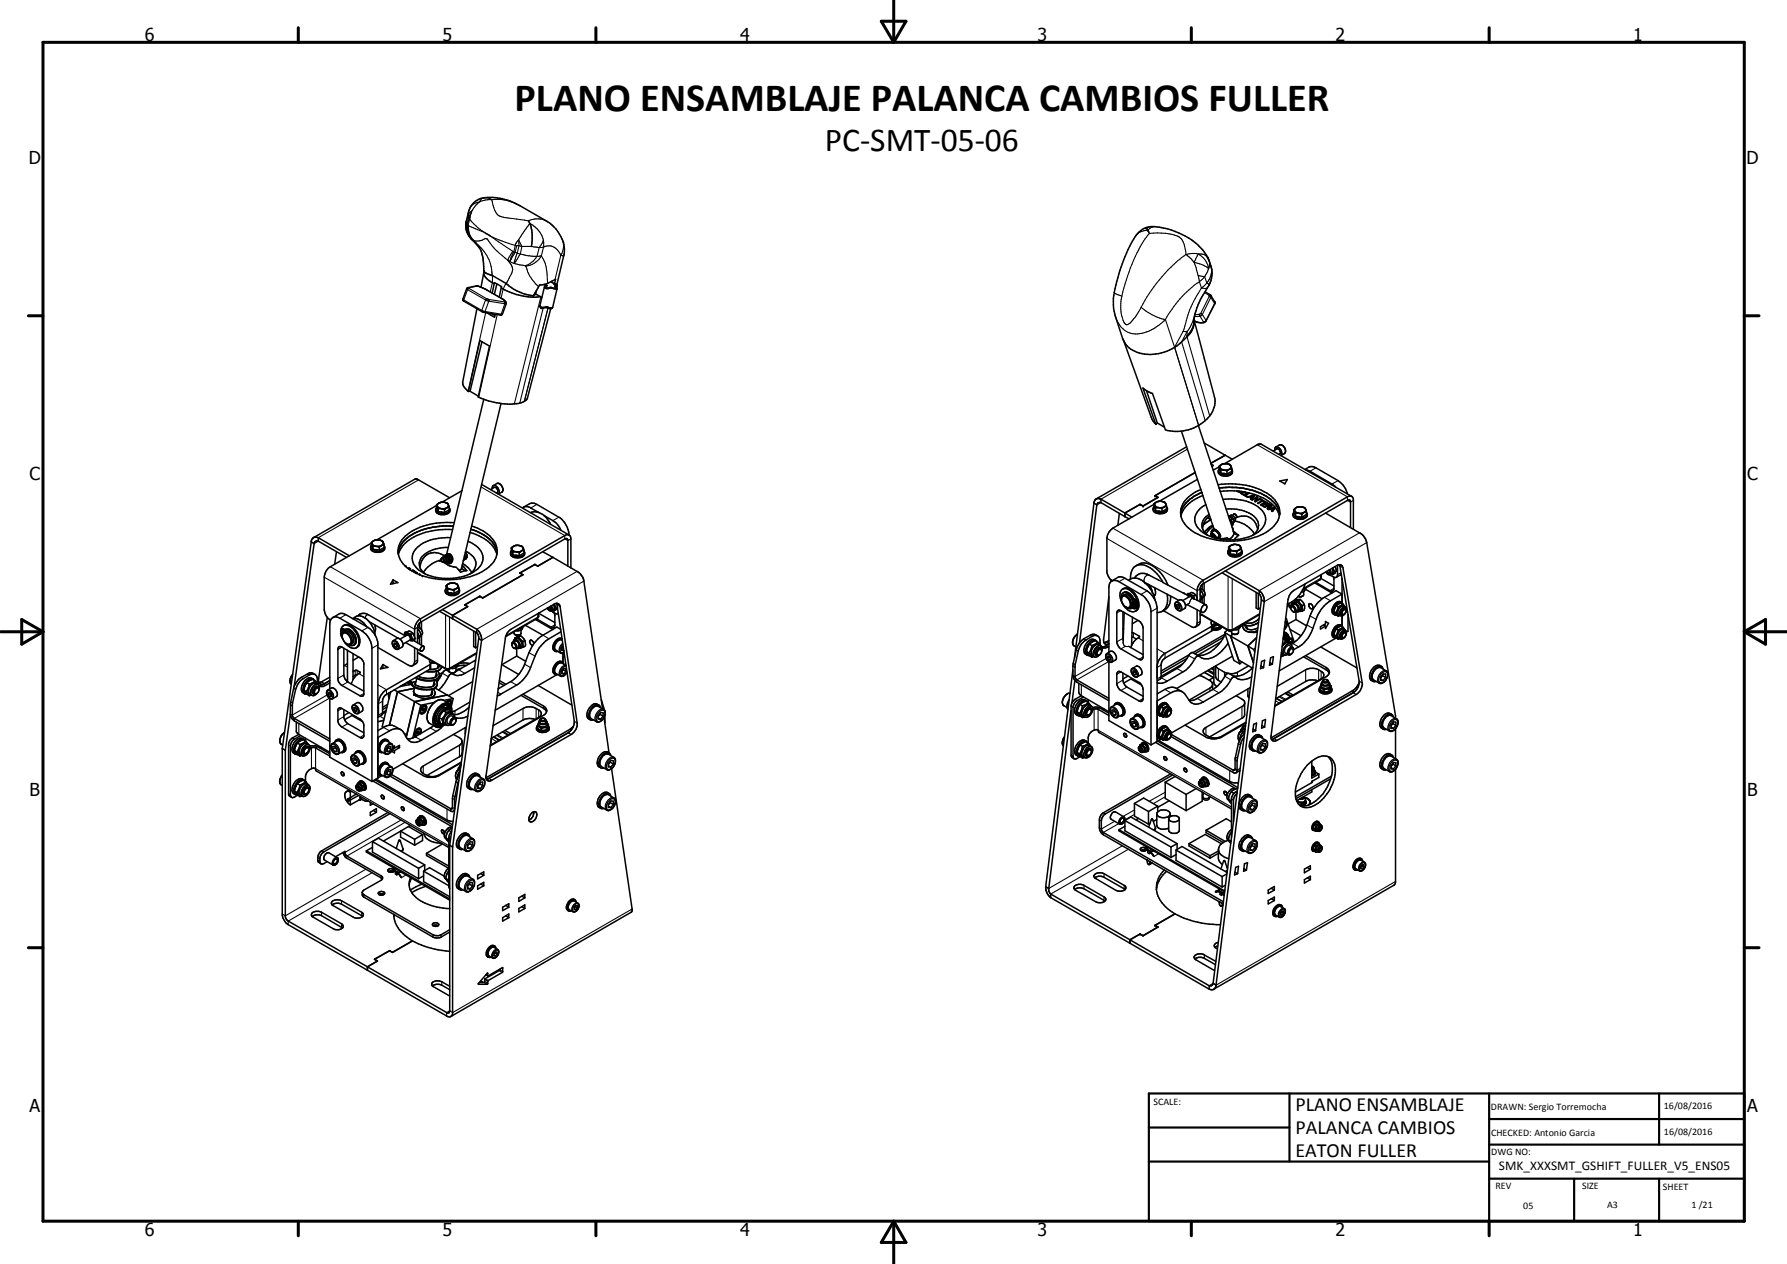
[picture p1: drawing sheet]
<svg xmlns="http://www.w3.org/2000/svg" width="420mm" height="297mm" viewBox="0 0 420 297" stroke-linecap="round" stroke-linejoin="round" font-family="sans-serif">
<defs><g id="words">
<text font-size="9.4" x="121" y="26">PLANO ENSAMBLAJE PALANCA CAMBIOS FULLER</text>
<text font-size="7.9" x="193.9" y="35.5">PC-SMT-05-06</text>
<g font-size="4.7">
<text x="304.6" y="261.1">PLANO ENSAMBLAJE</text>
<text x="304.6" y="266.5">PALANCA CAMBIOS</text>
<text x="304.6" y="271.9">EATON FULLER</text>
</g>
<g font-size="4.2">
<text x="34" y="9.6">6</text>
<text x="104" y="9.6">5</text>
<text x="174" y="9.6">4</text>
<text x="244" y="9.6">3</text>
<text x="314" y="9.6">2</text>
<text x="384" y="9.6">1</text>
<text x="6.8" y="38.7">D</text>
<text x="410.6" y="38.7">D</text>
<text x="7" y="112.9">C</text>
<text x="410.8" y="112.9">C</text>
<text x="7" y="187.1">B</text>
<text x="410.8" y="187.1">B</text>
<text x="7" y="261.4">A</text>
<text x="410.8" y="261.4">A</text>
<text x="34" y="290.4">6</text>
<text x="104" y="290.4">5</text>
<text x="174" y="290.4">4</text>
<text x="244" y="290.4">3</text>
<text x="314" y="290.4">2</text>
<text x="384" y="290.4">1</text>
</g>
<text font-size="3.1" x="352.4" y="275">SMK_XXXSMT_GSHIFT_FULLER_V5_ENS05</text>
<g font-size="2.4">
<text x="271.2" y="259.7">SCALE:</text>
<text x="350.6" y="260.8">DRAWN: Sergio Torremocha</text>
<text x="391.2" y="260.6">16/08/2016</text>
<text x="350.6" y="267">CHECKED: Antonio Garcia</text>
<text x="391.2" y="266.7">16/08/2016</text>
<text x="350.6" y="271.4">DWG NO:</text>
<text x="351.6" y="279.3">REV</text>
<text x="372" y="279.4">SIZE</text>
<text x="391" y="279.6">SHEET</text>
<text x="358.1" y="284.1">05</text>
<text x="377.9" y="283.8">A3</text>
<text x="397.7" y="283.8">1 /21</text>
</g>
</g></defs>
<g fill="none" stroke="#000" stroke-width=".35">
<path d="M113.9 54.7l1.4 .8M124.2 51.9a5.5 5.5 0 0 1 .9 3.1l-.2 2.9M269.4 53.5a7.5 7.5 0 0 0-3.8 4.3 43.2 43.2 0 0 0-3.4 10.1 12 12 0 0 0 .1 6.7l1.7 5a6.6 6.6 0 0 0 7 3.7 9.9 9.9 0 0 0 5.2-1.7M269.4 53.5a12.7 12.7 0 0 1 8.5 1.6 12.1 12.1 0 0 1 6.4 6.2l.4 1.2a6.5 6.5 0 0 1-1.3 6 14.9 14.9 0 0 0-2.8 8.3 8.4 8.4 0 0 1-3.5 4.1l-.8 .6M269.4 53.5l.8 1.4M109.8 67.7l2.2-.5h.5l1.5 .7 4.1 2.3 .9 1-.9 2.6-.5 .2-3.9-.6-4.7-2.7-.2-.4zM112.1 72.6l-3.3 17.2v.5a2.75 2.75 0 0 0 1.3 1.7M113.7 63.6l.7 .7 1.3 .4 3.7 2.2a10.7 10.7 0 0 0 5.6 2.6h.5M113.7 64.1l-.6 3.4M114.6 73.6l1.7 .9 .1-.7M114.6 73.6h.2M114.6 73.5v.1"/>
<path d="M115.6 73.7l.8 .5M116.2 66.7a4.5 4.5 0 0 1-2.5-2.3v-1.7a7.1 7.1 0 0 0-2.5-6.1 4.8 4.8 0 0 1-1.6-4.6l.5-2a4.4 4.4 0 0 1 4.5-3.6 14.4 14.4 0 0 1 7.6 1.9l6.4 3.7a8.3 8.3 0 0 1 4 7.9l-1.7 7M116.2 66.7l.1-.3 1.6 1-.1 .2M116.2 66.7l-.5 2.2M116.8 66.7l-.6 2.5M117.8 67.6l1.5 .8a17.4 17.4 0 0 0 6 1.4M117.8 67.6l-.4 2.2M118.1 73.9h.1M125.5 69.5l-.2 .3M126.1 68.2l-.2 .9 1.5 .8M126.1 69.2l-.6 .1M126.1 68.2l-.6 1.3"/>
<path d="M127.1 69.7l-1.8 .1M128.7 67.1l-.4 .1-.3 .2-1.1 4.4a.64 .64 0 0 0 .4 .6 .64 .64 0 0 0 .7-.1l1.7 .2 .3-.3 1-4.3-.5-.5M129.5 72.5l-5.5 21a3.1 3.1 0 0 1-3.1 1.4 18.6 18.6 0 0 1-8.3-1.6h-.2l2.7-12-2.3-1.3-2.7 12M129.5 66.2l.9 .5M129.7 66.1v.2M130.4 66.7l.6 .3-.1 .6M130.4 66.7l.2-1-2 1-1.7 .3-.8 1.2M264.1 79.7l6.6 18.3 .4 .9 .7 .8M280.7 75.2l4.8 18a6 6 0 0 1-3.1 6.4 10.1 10.1 0 0 1-8.4 1.4l-3-8.5-1.3-.6-1-.7 3.1 8.5M280.7 75.6l-.5 1.8-1.1 1.5M283.3 68.6a3.5 3.5 0 0 1 2.4 2.4l-.1 .4-2 4a2.23 2.23 0 0 1-2.8 0M110.5 91.9l2 1.2"/>
<path d="M110.5 91.9l-.4 .1M113.3 80.3l-2.8 11.6M113.7 93.9l-8.7 36.4M117.8 94.8l-9.4 39M269.6 91.8l2.5 7.6M272.1 99.4l1.7 1M272.1 99.4l-.3 .3M281.8 100l8.2 24.7M102.4 119.8a1.99 1.99 0 0 0 3.4 0M102.6 118.8l-14 8.1-.8 .2M102.6 119.3a1.05 1.05 0 0 0 0 1.2 1.05 1.05 0 0 0 1.1 .4h.9a1.1 1.1 0 0 0 1-1.6M102.6 118.7l.4 .8"/>
<path d="M102.6 118.7v.7l.4 .8M103 119.5h.8M103 119.5v.7M103.2 118.2l-.4 .6a1.15 1.15 0 0 0 1 .7M103.2 118.2l-.6 .5M103.5 118.1l-.3 .1M103.8 119.5l.7 .3M104.5 118l.8 .4M104.5 118h-.8l-.5 .2M104.5 119.8v.6M105.1 119.3l-.6 .5M105.1 119.3l-1.3 .2"/>
<path d="M105.3 118.4l.1 .2M105.4 118.6l.2 .5M105.4 118.6v.3l-.3 .4M105.6 119.1l-.5 .2M105.6 119.1v.7l-1.1 .6M105.7 117l-7.4-4.3-.6-.2-24 13.9M108.6 115.3l-4.9 2.8M113.2 113.8l20.6 11.9M116 114.1l.8-.5a1.35 1.35 0 0 1 1.2 2.1l-.8 .4a1.42 1.42 0 0 0-1.1-2l-.3 .3-.1 .5M116.2 114.6l-.9 .5M116.9 115.7l-.2 .1M122.9 119.4a1.3 1.3 0 0 1 1.9 0l1.9 1"/>
<path d="M123.1 119.2l1.4-.8 1.1-.1 5.8 3.2a5.2 5.2 0 0 1 2.4 4.2M257.2 118.2l-4.6 36.4M257.2 118.2l.7 .5M257.7 117.3l-.3 .3-.2 .6M257.7 117.3l.6-.2 .6 .2M257.9 118.7l-4.1 32.3M258.9 118.1l5.6 3.3M258.9 117.3l5.6 3.3M258.9 117.3v.8M258.9 118.1a.7 .7 0 0 0-1 .6M268.8 118.9l-.8-.4-3.5 2.1M271.1 119.6a2.02 2.02 0 0 0 3.4 0"/>
<path d="M271.3 118.5l-9.6 5.6a3.3 3.3 0 0 0-1.4 2.4v8l.4 1.1 .7 .9M271.3 119.1a1.15 1.15 0 0 0 .1 1.2 1.15 1.15 0 0 0 1.2 .4h.4a1.22 1.22 0 0 0 1.5-1.3l-.2-.3M271.3 118.4l.1 .2a1.08 1.08 0 0 0 1 .7M271.3 118.4v.8l.4 .8M271.6 116.5l.7 .4-3.5 2M271.6 116.5l.6 .4M271.7 119.3h.7M271.7 119.3v.7M271.9 118l-.4 .4 .2 .9M271.9 118l-.6 .4M272.1 117.9l-.2 .1M272.2 116.9h.1"/>
<path d="M272.2 116.9l-3.4 2M272.4 119.3l.8 .2M272.6 117.8l-.5 .1M272.6 117.8h.5M273.1 117.8l-1 .1M273.1 117.8l.7 .3 .3 .3M273.1 117.8l.5 .2M273.2 119.5v.7M273.7 118l.4 .4M273.8 119.1l-1.4 .2M273.8 119.1l-.6 .4M274.1 118.4l.2 .5"/>
<path d="M274.1 118.4v.4l-.3 .3M274.3 118.9l-.5 .2M274.3 118.9v.7l-1.1 .6M277.8 101.3l7.6 23.1M279 105l-21.3 12.3M281 111v.1M281 111l-9.4 5.5M281 111h.1M281.5 112.6l-8.9 5.2M282.4 115a6.7 6.7 0 0 0-4.8 4.9 5.6 5.6 0 0 0 3.4 5.3 17.9 17.9 0 0 0 17.2-.4 6.2 6.2 0 0 0 2.6-3.5M282.6 115.7a7.5 7.5 0 0 0-4.9 4.7l-.1 .4M282.8 116.5a7.6 7.6 0 0 0-5.1 4.8"/>
<path d="M283.1 104.1l5 2.9M284.8 109.1l.4 .3-.3 .2M284.8 109.2l.4 .2M285.2 109.4h.1M285.2 109.4l-.3 .2M286.4 113.9a16.8 16.8 0 0 1 12.5 2.7 4.9 4.9 0 0 1 2 4.2M286.5 110.7a2.02 2.02 0 0 0 3.2 .2l.1-.2M286.6 114.7a16.9 16.9 0 0 1 12.2 2.6 5.3 5.3 0 0 1 2.1 3.5M286.6 109.7l-1.4 .8M286.6 110.2l-.1 .4a1.23 1.23 0 0 0 1.2 1.3h.9a1.13 1.13 0 0 0 1-1.7M286.6 109.6a1.41 1.41 0 0 0 1.2 .9M286.6 109.6v.7l.5 .9"/>
<path d="M286.9 115.5l2.5-.2 2.5 .2M287.1 110.4l.7 .1M287.1 110.4v.8M287.1 111.2l1.4 .2M287.2 109.2l-.6 .4M287.2 109.2l-.4 .4 .3 .8M287.4 109.1l-.2 .1M287.5 117.3a11.8 11.8 0 0 1 9 2.4 3.1 3.1 0 0 1 .1 4.7 12 12 0 0 1-13.2 1.1 3.7 3.7 0 0 1-2.3-4.5l1.1-1.5 1.3-.9M287.7 111.3h.3M287.8 110.5l.7 .2M287.9 109l-.7 .2M287.9 109l7.9-4.6h.6l21.4 12.3"/>
<path d="M288.1 107l1.6 .9M288.1 107l-3.4 1.9M288.3 119.6a8.2 8.2 0 0 1 7.1 2.4 2.64 2.64 0 0 1-.9 3.8M288.4 109l.8 .2 .2 .3M288.4 109l.7 .2 .3 .3M288.4 109h-.8M288.5 110.7v.7M289.1 110.3l-.6 .4M289.1 110.3l-1.3 .2M289.4 109.5l.2 .5M289.5 109.7l-.4 .6M289.6 110l-.5 .3"/>
<path d="M289.6 110v.8l-1.1 .6M290.8 115.4h.1M290.8 115.4l.5 .2 .6-.1M290.9 115.4h.1M291.2 115.4l.2 .1M291.4 115.5v.1M291.4 115.5h.2M291.9 115.5l.8 .1M291.9 116h.1M291.9 115.9v.2M292.2 115.6l-.5 .3 .7 .4 .1-.1-.6-.3M292.5 115.6v.1"/>
<path d="M292.5 115.7h.1M292.6 115.6l.5 .3-.2 .1-.5-.3-.5 .2M292.7 115.6a10.8 10.8 0 0 1 7.8 4.7l.3 1M292.9 116.4l.5 .3-.1 .1M292.9 116.4v.2M292.9 116.5h-.1M293.3 116.8h.1M293.6 115.8l-1 .6 .8 .5 .4-.1 .5 .2M293.7 115.9h.1M293.8 115.9l-.9 .5M294 116.7v.2M294 116.7l.4 .2"/>
<path d="M294.3 117.1l.1 .1M294.3 117l-.1 .3M294.4 116.9v.3M294.6 117l-.2 .2M294.7 116.5l-.7 .2M294.7 116.5v.3M294.7 116.5l-.3 .4M294.7 116.6h.1M294.8 116.3l.2 .2-.8 .9-.2-.1 .3-.3M294.8 116.3l-1.5 .5M294.8 116.3v.3M295.3 117.7v.2"/>
<path d="M295.5 116.9l-.5 .9 .2 .1 1.2-.6-.2-.2M295.5 117h.1M295.5 116.9l-.4 1M295.5 116.8l-1.2 .6 .2 .1 1-.6M295.5 116.8l.2 .1-.4 .8M295.5 116.8v.2M295.5 117l.1 .1M296.2 117.1l-.9 .6M296.2 117.1v.2M296.5 117.3l.9 .6h-.1l-.4-.2-1 .6-.2-.1 1-.6M296.5 117.3l-.2 .1 .4 .2M296.5 117.3v.2"/>
<path d="M296.7 118.6v.2M296.7 118.7h-.1M296.7 117.7l.1 .1M296.7 117.6v.2M297.3 118.3v.1M297.3 118.3l.5 .3-.7-.2-.4 .2M297.3 118.4h-.1M297.5 117.9l-1.1 .7 .7 .4h.2l-.6-.4M297.5 117.9l.8 .5-.8-.3M297.5 118.1l-.2 .2M297.5 117.9v.2M298 118.9l.5-.3 .3 .2v.3"/>
<path d="M298 118.9v.1M298 118.9l.4 .1h.5M298 119h.1M298.1 119l-.1 .5 .3 .3 .4-.2 .5 .3M298.1 119.2l.2 .1M298.1 119l-.1 .5M298.2 119.6v.1M298.4 118.4l-1.1 .7 .8-.1M298.4 118.4l.5 .3a.33 .33 0 0 1 0 .4 .33 .33 0 0 1-.5 .1M298.4 119.2l-.1-.1-.1 .5M298.4 118.4v.2M298.4 119v.2"/>
<path d="M298.9 119.5v.2M298.9 119.5l.4 .3M299.2 119.9l-.2 .2 .1 .1M299.2 120h.1M299.2 119.9l-.1 .3M299.3 119.8v.2M299.5 119.8l-.2 .2M299.7 119.3l-.8 .2M299.7 119.3v.3M299.7 119.3l-.4 .5M299.8 119.2l-1.6 .4M299.8 119.2v.1"/>
<path d="M299.8 119.5h-.1M299.8 119.2v.3M299.9 119.3l-.8 .9M300 105.1l.8-.5a1.29 1.29 0 0 1 1.3 .6 1.29 1.29 0 0 1-.1 1.4l-.8 .5a1.37 1.37 0 0 0-1.3-2l-.1 .7M300.2 105.5l-.8 .5M300.9 113l1.8-.3-.6 1zM300.9 106.7l-.2 .1M302.2 113.6h-.2M304.2 119.8l.5 .6 .6 .2M304.2 119.8v.6l.4 .9M304.7 119.3a.8 .8 0 0 0-.1 1.3M304.7 119.3l-.5 .5"/>
<path d="M305 119.2l-.3 .1M305.1 119.1l1.2 .1 .6 .3M305.2 119.1l-.5 .2M305.3 119.1a1.71 1.71 0 0 1 1.6 .4M306.8 110.3a2.19 2.19 0 0 1 1.7-.7l.9 .3 5.8 3.5 1.2 1.5 .4 1.2M306.9 119.5l.1 .2M307 119.7l-.1 .4-.8 .7M307 119.7l.2 .5M307 110.4l1 .3 5.2 3 .9 .8M73.2 127.3l.7 .5M73.2 127.3l-6.8 48.6M73.7 126.4l.2-.2 .9 .2"/>
<path d="M73.7 126.4l-.4 .5-.1 .4M73.9 127.8l-4.7 33.6M74.8 127.2a.7 .7 0 0 0-.9 .6M74.8 126.4l7.3 4.2M74.8 127.2l6.6 3.8M74.8 126.4v.8M79.1 129.7l-.4 2.9M87.2 128.7a1.91 1.91 0 0 0 2.7 .6l.6-.6M87.3 127.6l-9.6 5.6a3.2 3.2 0 0 0-1.5 2.4v7.7l.2 .9 .6 .9M87.3 128.1a1.06 1.06 0 0 0 0 1.2 1.06 1.06 0 0 0 1 .5 1.89 1.89 0 0 0 2.2-.8l-.2-.9M87.3 127.5l.2 .3M87.3 127.5v.7l.4 .9"/>
<path d="M87.5 127.8a.89 .89 0 0 0 1 .6M87.5 127.8l.2 .6M87.7 128.4h.8M87.7 129.1l1.5 .2M87.7 128.4v.7M87.8 127.1l-.5 .4M87.8 127.1l-.4 .4 .1 .3M88.3 129.2h.4M88.5 128.4l.7 .2M89.1 126.9l-1.3 .2M89.1 126.9a1.23 1.23 0 0 1 1.2 1M89.1 126.9a.75 .75 0 0 1 .8 .3 .75 .75 0 0 1 0 .9l-.2 .1"/>
<path d="M89.2 128.6v.7M89.7 128.2l-.5 .4M89.7 128.2l-1.2 .2M90.3 127.9l-.6 .3M90.3 127.9v.8l-1.1 .6M92.4 136.3l1.1 .6-1.7 .4zM92.4 137.1v.1M92.4 136.3v.8M92.4 137.1h.1M95.3 133.1h.2v.1M96 133.6h.3v.2l.2 .1M96.2 133.5l-.3 .1"/>
<path d="M96.2 133.5l.3 .1v.3M96.2 133.5v.1M97.1 134l-.3 .2M97.1 134l.1 .1-.3 .1M97.1 134v.2M97.4 134.2l.7 .4-.2 .1-.1-.1M97.4 134.2h-.2l.6 .4M97.4 134.2v.2M97.8 134.6l-.1 .1M98.6 134.9v.1M98.6 134.9l.2 .1h-.1M98.6 134.9l-.1 .1"/>
<path d="M98.7 133.3l.3 .6 1 1M99.3 135.3h.1M103 120.2l1.5 .2M103.7 120.3l.3 .1M103.7 131.6l-.4 .2h.4M103.7 131.4l.1 .5M103.8 131.9l-.1-.3a6.9 6.9 0 0 0-4.2 2.9M103.8 131.9l.4 .2M103.8 131.3l-.1 .1M103.8 131.2l.4 .1 .1 .4-.1 .3-.4-.1M103.8 131.2l-.1 .2M104 131.1l.4 .3v.4l-.2 .3"/>
<path d="M104 131.1l.5-.1a.55 .55 0 0 1 .4 .4 .55 .55 0 0 1-.2 .6l-.5 .1M104 131.1l-.2 .1M104 131.1a.55 .55 0 0 1 .7-.4 .55 .55 0 0 1 .4 .7v.6l-.3 .2-.5-.1M104.6 130.6a3.5 3.5 0 0 0-5.6 1.6l-.3 1.1M104.6 132.2a3.8 3.8 0 0 0 2.7 1.1l1 1.2 1.5-.4-1.1-1.2M104.7 130.4l.8 .3M104.7 130.4l-.3 .3a.79 .79 0 0 1 1.1 .6 .79 .79 0 0 1-.7 .9l.5 .2M104.7 130.4l.4-.1 .7 .3M104.9 138.3a.85 .85 0 0 0 0 .9 .85 .85 0 0 0 .8 .4 1.76 1.76 0 0 0 2.3-.8M104.9 137.7l.4 .8M104.9 137.7v.6l.4 .9M105.2 130.2l-.3 .1"/>
<path d="M105.2 130.2a1.17 1.17 0 0 1 1.1 1 1.17 1.17 0 0 1-.8 1.3l-.2-.1M105.2 130.2a1.19 1.19 0 0 1 1.2 .9 1.19 1.19 0 0 1-.7 1.4M105.3 138.5h.7M105.3 139.2l1.5 .2M105.3 138.5v.7M105.4 128.7a7.9 7.9 0 0 0-6.4 2.4l-.4 1.1 .1 1.1M105.5 130.7l.3 1M105.8 131.7l-.5 .7M105.8 130.6l.3 1M105.8 130.6l-.3 .1M105.9 139.3l.3 .1M105.9 126.4a9.8 9.8 0 0 0-8.4 2.9 3.3 3.3 0 0 0 1 4.7 12.4 12.4 0 0 0 13.8-.3 3.4 3.4 0 0 0-.7-5.7l-1.6-.8"/>
<path d="M106 138.5l.8 .2M106.1 131.6l-.4 .6-.4 .2M106.1 131.6l-.3 .1M106.2 137l-.3 .1a.7 .7 0 0 0-.8 .6 .7 .7 0 0 0 .6 .8h.3M106.2 137l-.5 .1-.8 .6M106.2 137h.5M106.4 137h.3M106.4 124.5a14.7 14.7 0 0 0-11.5 3.6l-.9 1.3-.3 .9M106.6 123.6a15.1 15.1 0 0 0-11.7 3.6l-1.1 1.7-.2 1M106.7 137l.9 .4M106.7 137l.8 .2 .1 .4M106.8 138.7v.7"/>
<path d="M106.8 122.8a16.3 16.3 0 0 0-11.5 3.2 4.6 4.6 0 0 0 .3 7.3l1.7 1.1 2 .9M107.3 138.3l-.5 .4M107.3 138.3l-.7 .3-.6-.1M107.6 137.6l.3 .5M107.6 137.6l.1 .3-.4 .4M107.9 138.3a1.09 1.09 0 0 1 0 1.1 1.09 1.09 0 0 1-1.1 .6h-.9a1.21 1.21 0 0 1-1.2-1.3M107.9 138.1l-.6 .2M107.9 138.1v.7l-1.1 .6M108.6 133.6l.9 .5M108.6 133.6l-.7 .4M108.7 132.9l-.1 .7M108.7 132.7v.2"/>
<path d="M108.8 132.4l1.4 1.1 .7 1M109.2 130.6l.1 .5-.3 .6M109.3 130.3v1l-.4 .4M109.4 129.8a.92 .92 0 0 1 .5 .9 .92 .92 0 0 1-.7 .8M109.5 129.5a3.2 3.2 0 0 1 2.2 3.8l-.3 .7-.9 .9M110.5 125.1a8.9 8.9 0 0 1 6.2 4.7l.1 .5M110.7 124.4a8 8 0 0 1 6.1 5.1l.1 .4M110.9 123.6a8.7 8.7 0 0 1 5.8 4.6 4.7 4.7 0 0 1-2.3 5.4 17.7 17.7 0 0 1-15.1 1.7M120 130a1.97 1.97 0 0 0 3 .5l.3-.5M120.2 129.5l-.2 .8a2.16 2.16 0 0 0 3.3 0l-.1-.8M120.2 128.8l.1 .1M120.2 128.8v.7l.4 .9"/>
<path d="M120.3 128.9l.1 .3M120.4 129.2l.5 .3 .5 .2M120.4 129.2l.2 .5M120.6 129.7h.8M120.6 130.4l1.5 .2M120.6 129.7v.7M120.7 128.4l-.5 .4M120.7 128.4l-.4 .5M121.2 128.2l-.2 .1M121.2 130.5h.4M121.3 128.2h.7M121.4 129.7l.7 .2"/>
<path d="M122 128.2l.4 .1M122 128.2l.8 .2 .2 .3M122 128.2h-.9l-.4 .2M122.1 129.9v.7M122.2 134.7l.8 .3-9.5 5.5-.7-.4M122.2 134.7h.1M122.5 128.3l.4 .3M122.6 129.5l-.5 .4M122.6 129.5l-.4 .2h-.8M123 128.7l.2 .6M123 128.7v.3l-.4 .5M123.2 129.3l-.6 .2"/>
<path d="M123.2 129.3v.7l-1.1 .6M124.7 120.5a3.1 3.1 0 0 1 3.1 .6M125.8 132.6l-3.6 2.1 .7 .4-9.4 5.4-.7-.4M125.8 132.6v.1M125.8 132.6l.6 .5M125.8 132.7l-3.6 2M125.8 132.7l.6 .4M127.6 129.7l2.4 1.3M127.8 121.1l3 1.9 1.1 1.6M127.8 121.1l.8 .8 .8 1.3M130 131l-3.6 2.1M130 131l6.1 3.5 .9 1.1 .2 .5 4.5 30.5"/>
<path d="M133.5 133.1v-6.2l-.4-.4-34.2 19.7-.6 .7-.1 .5v3.6M134.2 133.5v-6.8a.86 .86 0 0 0-.4-1 .86 .86 0 0 0-1 .2l-33.9 19.5a3.1 3.1 0 0 0-1.4 2.2v2M261.2 136.3v.4M261.4 136.5l1.4-.8 .8-.1 .6 .1 5.5 3.2a5.4 5.4 0 0 1 2.4 4v31.3M261.4 136.5l.5-.1 .9 .1 5.5 3.2a5.3 5.3 0 0 1 2.3 4.1v31.2M261.4 136.5l-.5 .6-.2 .9v15.3M263.2 120.6l-.4 2.8M263.8 138.6a1.61 1.61 0 0 1 2.1 .3 3.8 3.8 0 0 1 1.3 4.5 1.85 1.85 0 0 1-2.6-.6 3.8 3.8 0 0 1-1-4zM263.9 138.4a1.92 1.92 0 0 1 2.7 .8 3.3 3.3 0 0 1 .8 4.2l-.5 .2M264 140a1.23 1.23 0 0 1 2 .6 1.37 1.37 0 0 1-.3 2.2M264.1 139.3a1.72 1.72 0 0 1 2.3 1.1l.1 .2M264.5 120.6l1.6 .9"/>
<path d="M264.5 120.6v.8M264.5 121.4l1 .5M265.3 136.4a2.86 2.86 0 0 1 3.9 .5M265.8 136.1a3.1 3.1 0 0 1 1.8-3.3 5.4 5.4 0 0 1 4.8 2.5l1 1.5M266.7 135.8a2.32 2.32 0 0 1 3.4-.7l2.4 1.3M267.1 133a3.4 3.4 0 0 1 4.5 .4 9.9 9.9 0 0 1 3 4.1M269.2 136.9a6.8 6.8 0 0 1 2.4 4.1M269.2 136.9l8 4.2M269.5 137.2l.8 .8 .2 .5M269.9 137.3l.6 .7 .5 1.2M271.4 138.1l.2 .6a1.26 1.26 0 0 1-.3 1.4M271.4 139.9h.2"/>
<path d="M271.6 139.8l-.3 .2M271.7 120l1.5 .2M272.4 120.1h.3M273.5 136.9l5.8 3.1M274.4 139.6a3.6 3.6 0 0 1-1.3 4.2l-1 .1M278.2 139.4l.4 .1M279.6 139.6l-.3-.1-.2 .3M279.7 139.5l.9 .5M279.7 139.5l-.4 .5M279.7 139.5a1.07 1.07 0 0 1 1.6 .6l.2 .9M281.1 139.8l-.5 .2M282.2 138.4a1.11 1.11 0 0 1 1 1.7"/>
<path d="M282.2 138.7l.3 .3M282.2 139.6l.4 .8M282.5 139l.4 1.2M282.5 139l-.3 .1M282.6 137.4v1.1M282.7 124.2l.6 1 .7 .6M283.1 137v1.9M283.1 122.9v.3M283.8 121.8l-.7 1.1-.4 1.3M283.8 121.8l.9 .2M284.3 120.9a2.87 2.87 0 0 0-1.6 3.3M284.3 124l-.2 .7"/>
<path d="M284.4 121.9v.4M284.4 121.3l-.6 .5M284.7 122.2l-1.8 1.2M285.1 126l-.1-.3h.2l.5 .7-.3-.1M285.1 126l.3 .3M285.1 123.4l-.7 .5-1.2 1.2M285.1 124.6l-.2 .3M285.1 126.2l-.4-.8 .7-.7a1.38 1.38 0 0 1 1.2 1.3l-.5 .5M285.1 124.6l.1 .3M285.2 124.5l-.1 .1M285.2 123.7l-.9 .8-.8 .9M285.3 124.5a1.95 1.95 0 0 1 1.5 1.7"/>
<path d="M285.3 124.4l-.1 .1M285.3 125.8l-.2 .2M285.4 124.1l-.6 .8 .3 .1M285.4 124.4a1.98 1.98 0 0 1 1.5 1.7l-.1 .1M285.4 124.4l-.2 .1M285.4 124.3v.1M285.6 126.2l-.2 .1M286.3 126.3l.9 .3 1.3-.2 .7 .5M286.4 126.2h.4M287.3 134.6l8.8 5M288.1 134.2l8 4.6M288.7 129.8a1.56 1.56 0 0 0 1.8 1.1l.9-.2a.86 .86 0 0 0 .6-.9"/>
<path d="M288.9 129.2a.91 .91 0 0 0 .9 1.4 2.17 2.17 0 0 0 2.2-.7l-.1-.7M288.9 128.6l.4 .6 .7 .3M288.9 128.6v.7l.4 .9M289 121.3l.2 .1M289 121.3l-.1 .1zM289 121.9l.5 .5M289.1 122.2l.6 .8 .1 .4-.2 .1M289.1 121.3l.3-.2a1.16 1.16 0 0 1 1 1.1l-.2 .3M289.1 122l.3 .1M289.2 121.4l.4 .3M289.3 128.3l-.3 .5 .3 .7M289.3 129.5h.7"/>
<path d="M289.3 129.5v.7M289.3 130.2l1.5 .2M289.4 128.2l-.5 .4M289.4 122.1l.1 .3M289.5 122.4l.3 .6M289.6 121.7l.2 .1M289.6 121.7l.5 .7M289.7 123.9l.3 .9M289.8 121.8l.3 .6M289.8 122.8l.1 .1M289.8 121.8l-.4 .3M289.8 123l-.1 .4"/>
<path d="M289.9 128l-.5 .2M289.9 122.9l-.1 .1M289.9 130.3h.3M290 124.8l.1 .5M290 124.8l1.2 1-1.1 1.1M290 129.5l.8 .2M290.1 125.3l-.3 .8-.8 .6M290.1 125.3l1.1 .6M290.1 127.9l-.7 .3M290.1 122.4l.1 .1M290.2 122.5v.1l-.3 .3M290.2 122.4a6.7 6.7 0 0 1 4.7 3"/>
<path d="M290.2 120.8l-.5 .4M290.2 120.8l.6 .6M290.3 120.8l.5 .5v.2l-.4 .3M290.4 127.9l.3 .1M290.6 121.7a3.4 3.4 0 0 1 5.1 2.7M290.7 128h-.9M290.7 128l.5 .1M290.7 128l.8 .2M290.8 129.7v.7M291.2 128.1l.2 .1M291.3 129.2l-1.3 .3M291.3 129.2l-.5 .5"/>
<path d="M291.4 128.2l.3 .3M291.5 128.2l.2 .3M291.7 128.5l.2 .5M291.7 128.5l-.1 .5-.3 .2M291.9 129v.8l-1.1 .6M291.9 129l-.6 .2M295.3 139.2v3.7l.6 .3M295.9 139.5v3.7M296.1 139.6l.4 .8 .1 .6M296.1 138.8v.8M296.1 138.8a3 3 0 0 1 1.2 2.6M300.9 120.8l-.1 .5"/>
<path d="M303.6 139.2l10.8-6.3a.86 .86 0 0 1 1.4 .5l4.5 27.1a2.98 2.98 0 0 1-1.4 2.7l-19.1 11a.92 .92 0 0 1-.9-1.3l3.9-32 .3-.9zM304 120.9a2.02 2.02 0 0 0 3.4 0M304.2 120.4l-.2 .3a1.03 1.03 0 0 0 1 1.3 1.84 1.84 0 0 0 2.4-.9l-.2-.7M304.6 120.6v.7M304.6 120.6h.7M304.6 121.3l1.5 .2M305.3 121.4l.3 .1M305.3 120.6l.8 .2M306 139.1l-.7 .9a5.5 5.5 0 0 1-2.6 1.9M306.1 120.8v.7M306.5 139v.7l-.2 .4M306.9 138.3l-.3 .6-.6 .2"/>
<path d="M306.9 137.2l-.9 1.9M306.9 138.4l3.9 2.3M307.2 138.1l-.9 .5M307.2 120.2l-1.3 .4h-.6M307.2 120.2v.7l-1.1 .6M309.1 136.9l4.1 2.5M310.6 135.9l3 1.8M310.7 135l-.1 .8-.3 .5-4 2.3M311.6 120.6l8.2 4.7 .7 .6 .6 .8 7 42.1M312.5 134v.6l-.6-.3M312.5 133.9l.2 .6-.2 .3-.6-.5M312.6 135l1.1 .7h.5"/>
<path d="M312.7 133.9l.2 .6-.2 .5M313 134.9l.3 .1M313.2 133.6l.2 .4-.1 .7-.6 .3a.96 .96 0 0 1-1-.6M313.4 133.4l.4 1M313.6 135.6v2.9l-.4 .4-.5-.1-3.4-2M313.8 134.4l-.5 .6M313.9 133.1l.3 1.1M314.2 134.2l-.4 .5-.5 .3M314.2 134.2l-.4 .2M314.5 132.8v2.2l-.3 .7M314.9 132.7l4.7 27.7M315.4 134.9l-1.2 .8"/>
<path d="M315.5 135.9v5.7M317.5 124v-6.2l-.4-.3-34.2 19.7-.5 .4-.2 .6v3.2M318.2 124.4v-7.1a.84 .84 0 0 0-.5-.7 .84 .84 0 0 0-.9 .2l-33.9 19.6-.7 .6a3.9 3.9 0 0 0-.7 3.6M68.8 158.5l-.6 1.1v.9l.3 .3M73.6 159.6a1.46 1.46 0 0 0-2.2 .6 1.9 1.9 0 0 0-.1 2.6l.4 .3M73.9 159.9a1.22 1.22 0 0 0-2 .4 2.08 2.08 0 0 0-.2 2.8h.4M74.1 158.5l-.7-.3h-.6l-1.9 1a4.6 4.6 0 0 0-1.9 2.6 13.3 13.3 0 0 0-.6 6.6l.8 1 8.3 4.8M77 145.1l-2.1 14.7a.89 .89 0 0 0 .4 .9 .89 .89 0 0 0 1 0M77 145.1l.7 .6M77.5 159.1l-2.5 1.3M77.5 159.9l-1.7 1.1-.8 .1M77.7 145.7l-.2 .6v15.6"/>
<path d="M78.3 145.1l1.6-.9h.8l5.8 3.2a5.2 5.2 0 0 1 2.3 3.8v31.6M78.3 145.1l.4-.2 .9 .2 5.5 3.2a5.2 5.2 0 0 1 2.3 4.1v31.2M78.3 145.1l-.6 .6M79.6 152.1l.2-.2 .6 .2 4.6 2.7 .4 .6 .1 .6v7.2l-.2 .4-.7-.1-4.2-2.4-.8-1-.2-.5v-7.2zM80.1 148.9l.4 1M80.1 148.9l.4 .2M80.2 148.3a1.26 1.26 0 0 1 .7-1.3 1.26 1.26 0 0 1 1.4 .2 4 4 0 0 1 1.8 4.6 1.37 1.37 0 0 1-2.2 .1l-1-1.2M80.2 148.5v.3M80.3 148l.3-.2 .5 .2M80.3 148l-.2 .5 .5 .3M80.3 148l.6 .1 .2-.1M80.4 149.9l.3 .4"/>
<path d="M80.5 149.6a.7 .7 0 0 1 .3-.8 .7 .7 0 0 1 .9 .2 1.72 1.72 0 0 1 .5 2.4l-.7-.1M80.5 149.1a.81 .81 0 0 1 .6-.7 .81 .81 0 0 1 .9 .5 1.83 1.83 0 0 1 .5 2.6h-.4M80.5 149.1l.1 1.1 .9 1.1M80.5 148.8l-.4 .1M80.6 148.3l.1 .1M80.6 148.3l-.3-.1 .2 .4 .2-.1v-.1M80.8 147a1.77 1.77 0 0 1 2.3 .5 4 4 0 0 1 1.3 4.3l-.6 .4M80.8 148.5a1.34 1.34 0 0 1 2.1 .9 1.23 1.23 0 0 1-.4 2M80.8 152.4v6.4l.3 .8 .7 .7 3.7 2.1M81.1 148a1.55 1.55 0 0 1 2.2 1 1.71 1.71 0 0 1-.2 2.6M81.1 148a2.15 2.15 0 0 1 2.3 1.9 1.11 1.11 0 0 1 .2 1.2 1.11 1.11 0 0 1-1.1 .6l-.4-.2M81.5 151.3l.6 .2"/>
<path d="M81.7 159.6l-.2 .5M81.7 156l-.9 .5M81.7 152.8v7.4M83 157.9l.9-.4 .7 .4 .1 .2a4 4 0 0 0-1.8 1.8M83 153.6v6.1M83.1 145.3a1.72 1.72 0 0 1 2.3-.3l1.4 1.1M83.1 145.3a3.6 3.6 0 0 1 3.1 2M83.1 145.3l-.2 .1M83.9 158.6l-.9 .4M84.1 144.7a1.83 1.83 0 0 1 2.5-.2l8.6 4.9M84.4 154.4l-1.4 .8M86.8 146.1l6.8 3.9"/>
<path d="M86.8 146.1l.1 .2a5 5 0 0 1 1.3 2.9M88.1 146.9l.2 .8-.2 .8M88.8 152.1l7.2 4.2a.92 .92 0 0 0 1 .1 .92 .92 0 0 0 .5-.9v-3.3M90 156.2l1.2 .6-1.8 .4zM90 156.2v.9M92.4 150.7l.9-.7a1.38 1.38 0 0 1 1.2 2.1l-.8 .5a1.32 1.32 0 0 1-1.3-1.9zM92.6 151.5l.3 .5M93 151.3l-.4 .2M93 151.3l.2 .1M93.1 151.2l.3 .5-.1 .4-.4-.1M93.1 151.2l-.4-.1-.1 .4M93.1 151.2l-.1 .1"/>
<path d="M93.3 151.6l.1 .1-.5 .3M95.2 149.2l.1 .3M95.3 149.5a.53 .53 0 0 1 .5-.5 .53 .53 0 0 1 .6 .4 1.08 1.08 0 0 1 .2 1.2M95.4 151l3.5 2M95.6 148.6l-.4 .1v.6M95.6 148.6l-.4 .6M95.7 148.5l.4-.2a1.85 1.85 0 0 1 1.5 1.8M95.7 149.3l-1.6 .9M95.7 148.5l.9 .6M95.7 148.5l-.1 .1M96.3 150.5l-1.6 .9M96.6 149.1l.5 1.2"/>
<path d="M97.1 148.8l-.5 .3M97.1 150.3l-.2 .3M97.2 150.5l2.4 1.4M97.5 150.2v.5M97.6 150.1l-.4 .4M97.6 150.1l-.5 .2M97.7 159.3l.3 .1M98 159.4l-.4 1.6M98.2 147.5a1.04 1.04 0 0 1 1 .6 1.04 1.04 0 0 1-.3 1.2M98.2 152.6l-.1 3-1 .8M98.2 153.4l7 4M98.2 147.8l.6 .8 .2 .7"/>
<path d="M98.2 148.6l.4 .9M98.5 148l-.3 .2M98.6 149.5l-.4 .5M98.6 146.4v1.1M98.6 149.7v1.6M98.6 149.7l-.4 .4M98.9 149.4h.1M99 149.3l-.4 .4M99 149.3l-.4 .2M99.1 152l.4-.2a.66 .66 0 0 1 .1 .8 .66 .66 0 0 1-.7 .4l-.1-.5zM99.1 146.1v1.9M99.1 149.2v2.4"/>
<path d="M101 155.1v.5l.2 .2M101.2 155.8v1.4l-10.7 6.2-.6 1.2v3.3l-1.1 .7M101.2 156l-10.3 6.1a4.4 4.4 0 0 0-1.9 2.9l-.2 3.5M101.3 155.8h1M101.8 155.5l-.6 .3M102.2 159.9l-.3 1.3 .3-.3M102.4 159.8l.3 .5M102.6 158.2v.2a.95 .95 0 0 1-1.2 1h-1.4l-1.8-.5M102.6 158.9l-.2 .1M102.7 157.7l-.3 1.4M102.9 157.6a1.22 1.22 0 0 1 .4 1.3 1.22 1.22 0 0 1-1 .9 6.6 6.6 0 0 1-3.5 0l-.8-.4M102.9 159.9l-.3 .2"/>
<path d="M103.1 156.2l-.2 .8M103.2 156.3l-.2 .2M103.2 156.3v.1M103.2 156.4l-.3 .4M103.2 156.4a1.3 1.3 0 0 1-1.7 .9h-.5M103.3 143.6l3.1 1.8M103.7 158.8l-.5 .3M103.8 156.7a1.74 1.74 0 0 1-1.9 1.2l-1.8-.1M104 143.3l2.4 1.3M104.1 158l-.8 .5M105.1 157.5h-.3l-.7 .5-1.4 2.3M105.1 157.5l.5 .4"/>
<path d="M105.2 157.4l-.2 .1M105.5 157.3l.2 .6M105.6 157.7v.1M105.7 157.9l.5 .3 .8-.2M106.1 158.2l.4 .2M106.4 144.6v.8M106.4 145.4l5.7 3.3M106.4 144.6l5.7 3.3M107 158l-1.1 .1M107.2 156.9v.7l-.2 .4M107.5 156.3a1.11 1.11 0 0 1-1.5 .8M107.9 156l-1.1 .6"/>
<path d="M107.9 156l1.1-.2 1.4 .2M108.4 157.1l-1.2 .4M109.3 142.2l.6 .4-3.5 2M109.3 142.2h.1M109.3 142.2l.7 .3-3.6 2.1M109.7 156.4h-1.6l-.7 .3M111.4 148.3v3.6l.4 .3M111.6 156.9l-2.3 1.3a2.63 2.63 0 0 1-3.1 .1l-.7 .5a11.4 11.4 0 0 1-2.3 3.4M111.8 148.5v3.7M111.8 155.1l-4.6 2.6M112 153.6l-6.8 3.8M112.1 147.9l.5 .4a3 3 0 0 1 .6 2.2"/>
<path d="M112.1 147.9v.8M112.1 148.7l.4 .6 .1 .8M112.3 152l-.5 .2M112.6 150.1l-6.9 48.5M112.6 150.1l.6 .4M112.8 140.1l-3.5 2.1M113.2 150.5l-6.8 48.6M117.4 159.9l1.5 .9M118 156.2l4 2.3M120.3 151.3a.65 .65 0 0 1 .8 .1 .65 .65 0 0 1 .2 .7l-.3 .3M120.5 151l-.2 .6 .5 .7M120.5 151l.6-.4a.92 .92 0 0 1 .9 .5 .92 .92 0 0 1-.1 1l-.6 .3"/>
<path d="M120.5 151a.95 .95 0 0 1 .8 1.4M120.7 150.8a.61 .61 0 0 1 .5-.5 .61 .61 0 0 1 .7 .4 1.3 1.3 0 0 1 .2 1.6M120.8 152.3l.5 .1M120.8 152.3l.1 .1M120.9 148.5v.4l.2 .2M120.9 150.3a1.13 1.13 0 0 1 1.8 .9v.6l-.6 .5M121.1 149.9v.4M121.1 149.1l1 .1M121.1 149.1l.4 .2M121.5 149.7l-.4 .2M121.5 154.2l-3.6 2.1M121.5 149.3v.4"/>
<path d="M121.5 152.3v1.9M121.5 154.2l2.1 1.2M121.5 152.3l.4 .1 .2-.1M122 149.6l1 1.1M122 149.6l-.9 .3M122.2 149.2l-.7 .1M122.4 149.4l-.9 .3M122.4 149.4l1 1.1M122.4 149.4l-.4 .2M122.5 148v.9l-.3 .3M122.8 147.4a1.06 1.06 0 0 1-1.5 .8M123 150.7l.1 1.4"/>
<path d="M123.1 152.1l-.9 .2M123.1 147.2l-1 .5M123.4 150.5l.2 1.1-.1 .2-.4 .3M123.4 150.5l-.4 .2M123.5 146.9l4.1 2.4M125.5 151.3l-.2-.6-.6-.3a.75 .75 0 0 0-.1 .8 .75 .75 0 0 0 .7 .5M125.9 145.6l4.1 2.4M126.6 144.1v.8l-.3 .4-7.4 4.3M126.6 144.1h.1M126.7 144.1l3.8 2.2M128.6 142.9l.5 .6h.6M128.8 142.9l.3 .3"/>
<path d="M129.1 143.2l.4 .1M129.3 142.6l.1 .4-.3 .2M129.4 142.5l.2 .3-.1 .5M129.5 143.3h.1M129.6 142.4l.3 .6-.2 .5M129.7 143.5a1.27 1.27 0 0 0 1.4 .7M129.9 143.4l.4 .2M130.1 142.1l.2 .9-.6 .6M130.3 142l.5 .9M130.3 144.1l.2 3-.3 .3-.5 .1-3.6-2.1M130.5 153a1.95 1.95 0 0 1 1.7-2.9l-.3-.1a2.11 2.11 0 0 0-1.8 2.7 .85 .85 0 0 0 1 .4M130.6 158.5h.5"/>
<path d="M130.8 142.9l-.5 .7M130.9 141.8l4.1 27.7-.2 1.2M130.9 158.6l-14.5 8.3M130.9 141.8l.5 .2 .3 .5 4 27.4a2.88 2.88 0 0 1-1.4 2.7l-18.9 10.9h-.6l-.5-.5-.1-.5 4.7-32.9 .4-.9 .7-.7 10.3-6M130.9 141.8l-.6 .2M131.1 142.7l-.3 .2M131.1 142.8l-.8 .8M131.3 144.1l-.2 .1M131.9 147.9l-1-.5-3.2 1.9a8.5 8.5 0 0 0-3.3 4.1l-1.1 2.7a8.2 8.2 0 0 1-3.3 4.1l-2.9 1.7M131.9 148.5a11 11 0 0 0-4.7 3.3l-.7 .9-.7 1.5a15.4 15.4 0 0 1-2.8 5.5l-1.5 1.3-4 2.3-.6 .2M132.1 158.1l.5 .3M132.2 150.4a1.55 1.55 0 0 0-1.5 .7 1.55 1.55 0 0 0 0 1.7l1.3 .7 .6-.2"/>
<path d="M132.2 155.6a1.92 1.92 0 0 0-2 2.4l.4 .5M132.4 155.7a1.39 1.39 0 0 0-2.2 .9 1.17 1.17 0 0 0 .4 1.9M132.4 155.7l.1 .4M132.4 153.5v2.2M132.4 151.9l-.3 .3v.7h.5l-.5-.2M132.4 157.3l.1 .1M132.4 152l-.3 .4M132.5 157.4l-.4 .4M132.5 157.4l.5 .4M133 157.8v-.7h-.4l-.5 .6v.6l.5 .1M133 157.8l-.4 .6M133.1 156.4l-1.1-.7-.4 .1a1.9 1.9 0 0 0-1.2 2.1l.3 .4 1.2 .6a1.18 1.18 0 0 0 1.4-1"/>
<path d="M252.3 157.5l-6.4 50.9M252.7 159.9l-.7 5.2M253.3 149a1.86 1.86 0 0 0-.7 2.8l.3 .2M253.8 151l-.7 1.7a15.4 15.4 0 0 0-.8 6l.2 .9 .7 .7 7.5 4.4M255.5 153.1l.5 .8 .7 .5M255.5 153.1l.6 .4M256.1 153.5l.6 .9M256.1 151.4l-.4 .8-.2 .9M256.1 151.4l.6 .3M256.7 151.7l-.6 1.8M257.2 154.3l-.5 .1M257.6 153.9l.2 .2"/>
<path d="M257.6 150.5a1.41 1.41 0 0 0-2.1 .7 1.85 1.85 0 0 0-.2 2.6l.3 .2M258 150.8a1.18 1.18 0 0 0-2.1 .5 2.19 2.19 0 0 0-.3 2.6l.5 .2M258.1 149.4l-.5-.3h-.9l-2.1 1.2-.8 .7M258.1 150.9l.6 .8M258.1 150.9l-1.4 .8M258.1 150.9l-.6-.3-1.4 .8M258.6 152.2l.2 .1M258.8 151.8a1.69 1.69 0 0 0-1.8 1.9l.3 .6M258.8 151.8a1.29 1.29 0 0 0-2.1 .8l-.1 1.2 .7 .5M258.8 151.8l-.2-.6a1.37 1.37 0 0 0-1.1-1.9l-.8 .3-1.9 1.2-.5 .5-.7 1.4a14.9 14.9 0 0 0-.8 6.6l.4 .5 7.5 4.3M258.8 151.8a.99 .99 0 0 1 .2 1.2M259 152.9l-.2-.3-.5 .1-.3 .5v.7a.94 .94 0 0 0 .9-.5 .94 .94 0 0 0-.2-1.1 1.16 1.16 0 0 0-.9 1.8l.7-.2-.8 .5-.4-.1"/>
<path d="M260.1 153.7l1-.6a1.38 1.38 0 0 1 1.1 2l-.8 .5a1.35 1.35 0 0 1-1.3-1.9zM260.4 154.7v-.5h.3l.4 .4v.5h-.4M260.4 154.7l.3 .4M260.7 150.5l-1.1 .5M260.7 140.3l-1.3 10.1 .2 .7 .3 .3 .8-.1M260.7 151.4l-.9 .5-.8 .1M260.7 151.9l-.2 .1a1.22 1.22 0 0 1-1.5 .1M260.7 155.5v13.8l9.9 5.7M260.8 154.4l.3 .2M260.8 154.4l-.4 .3M260.8 154.3v.1M261.1 154.9l-.4 .2"/>
<path d="M262.8 143.5l.2-.1 .6 .1 4.2 2.4a2.22 2.22 0 0 1 1 1.7v6.8l-.3 .6-.7-.1-4.2-2.4a2.22 2.22 0 0 1-1-1.7v-6.8zM262.9 157.9h.7l4.2 2.5a2.22 2.22 0 0 1 1 1.6v2.2l-.1 .3-.4 .3-.5-.1-4.5-2.6-.4-.5-.3-.9v-2.2zM263.7 140.6a.7 .7 0 0 1 .5-.5 .7 .7 0 0 1 .8 .3 1.72 1.72 0 0 1 .5 2.3l-.5 .1M263.7 140.6a1.02 1.02 0 0 1 .4-1.3 1.02 1.02 0 0 1 1.4 .4l.8 1.1M263.9 140.1l.1-.1a1.68 1.68 0 0 1 1.9 1.4l.1 1-.4 .4a1.96 1.96 0 0 1-1.9-2.5zM264 158.2l.2 2.3M264 143.8l.1 6.7M264.2 147.7l-.2 .1M264.3 143.9l-.2 7.1M264.7 142.7h.2M265.2 158.9l-1.2 .7M265.4 151.9l3.4 1.9"/>
<path d="M266.1 149.8h.4l.7 .4M266.1 148.7l1.7 .8 .1 .2a3.8 3.8 0 0 0-2 2.5M266.3 145l-.2 6.7M266.3 140.8l.5 .4 .3 .9M266.3 142.8a.83 .83 0 0 1-1.1 .1M266.3 142l.8 .5M266.3 141.6l.8 .5M266.3 142.8l-.2 .1M266.4 158.2l.3 .4M266.4 142l.2-.1 .7 .5M266.5 141.4h.3l.1 .3-.3-.1zM266.5 140.6l.7 .8 .1 .5-.2 .2"/>
<path d="M266.5 140.6l-.2 .2M266.6 141.8l-.1 .1M266.6 142.4l-.1 .2 .2 .2 .2-.2M266.6 141.3h.1M266.6 141.8v.1M266.6 142.4h.1M266.6 142.4l.3 .2M266.8 142.4l.1 .2M266.9 157.9l.2 .2M266.9 157.9l-.5 .3M266.9 157.8v.1M267.1 142.5l-.2 .5"/>
<path d="M267.1 158.1v.4l-.4 .1M267.1 158.1l-.4-.5-.3 .1v.5M267.1 158.4l-.4 .2M267.2 142.8l-.4 .2-.5-.2M267.2 142.7v.1M267.3 142.4l-.1 .3M267.3 142.4l-.2 .1M267.5 145.8l-1.3 .8M273 159.2l-.3 .4-.6 .4M273 159.3h.1M275.2 140a3.2 3.2 0 0 1-1.9 3.7M276.5 141.5l.9-.5a1.35 1.35 0 0 1 1.1 2l-.8 .5a1.27 1.27 0 0 1-1.3-.6 1.27 1.27 0 0 1 .1-1.4z"/>
<path d="M276.6 142.6v-.5h.4l.3 .4v.5h-.3M276.6 142.6l.4 .4M277.1 142.3l.2 .2M277.1 142.3l-.5 .3M277.1 142.2v.1M277.3 142.8l-.3 .2M278.1 156l-5.1 3M279.1 154.7l-6.1 3.5M279.1 142.1l3.5 1.8M279.4 140.1l.3-.2 .4 .1 .5 .8M279.5 141.9l-.7 .4M279.6 153.9l-6.6 3.8"/>
<path d="M279.7 140.2l-1.6 .9M280.5 153.4l7.6-4.4a7.9 7.9 0 0 1-6 5l-.7-.1M280.6 140l.3 .8M281.2 140.9l2.3 1.2M281.5 143.3v3.4l-.4 .6-.4 .1-.6-.2-6.6-3.7M281.5 141v.1M281.9 158.7a4.8 4.8 0 0 1 2.6 1.2l.5 .5 .1 .4M281.9 154.2l-1.4-.8a1.29 1.29 0 0 0-1.3 1.1l-1.7 2.1-4.5 2.7M282.2 143.7l-.1 2.8-.3 .4-.7 .5M282.2 144.3l7.1 4 6.8-3.9M282.2 144.5l.4 .1M282.6 140.4l-.4 .5"/>
<path d="M282.6 140.7v.9M282.6 140.6l-.4 .5M282.9 140.2l-.3 .4M282.9 140.2l-.3 .2M283.1 140.1v1.8M283.2 140.1l-.3 .2M283.2 158l2.1 1.3M283.5 142.1a1.17 1.17 0 0 1-.9 1.8M283.5 142.1a1.17 1.17 0 0 0-.9 1.8M283.9 157.6l1.5 .9M284.1 157.5l1.3 .7M284.8 157.1l.6 .4"/>
<path d="M284.9 145.9l-.1 .6 .2 .4M285 157l.4 .2M285 146.9l-.1 1.4-11 6.3-.5 .5-.4 1v3.1M285 147.1l-11.1 6.4a4.4 4.4 0 0 0-1.8 3M285 146.9l.4 .3M285 147.5l.4 .1M285 147.8a1.92 1.92 0 0 0 2.2-.6 1.52 1.52 0 0 1-2.2 .8M285.3 146.7h1M285.4 147.2v.4M285.4 156.7v3.8l.7 .8M285.4 159.2l-1.1 .6M286 146.5l-1 .4"/>
<path d="M286.7 147l-1.3 .2M286.7 146.9v.5M286.7 147.4l-1.3 .2M286.8 147.1l-.1 .3M287 150.9l-5.4 3.1M287.7 149.7l-6.7 3.9M287.9 148.6l1.4 .9M287.9 148.6l2.2 6.6 1.4 .8M288.6 148l-.7 .6M288.7 158.2l-.8-.2-1.7-1-.4-.5 .1 2.7 .3 .5 .9 .6M288.7 151.1a6.7 6.7 0 0 1-5.4 3.7l-.7-.2-.7-.4a1.39 1.39 0 0 0-1.3 1.1l-.9 1.3-1.6 1.3-4 2.4-1.1 .3-.9-.2M288.7 158.2l-.6 .5a8.2 8.2 0 0 1-2.9 3.3l-4.1 2.3-1.5 .3"/>
<path d="M288.7 158.2l.3 .1M289 158.3l1.4 .8M289.3 149.5l1.9 5.6 3.2 1.9M289.3 149.5l4.1 2.3M289.3 149.5l2.2 6.5M289.5 148.3l.3 .6M289.8 148.9l.3 .2 .9-.2M289.8 148.9l.1 .1M289.8 154.2l-13.2 7.6M289.9 149l-.6 .5M291 148.9l-.5 .2-.6-.1M291.2 147.8v.8l-.2 .3"/>
<path d="M291.5 147.2l-.1 .4-.5 .4h-.9M291.8 146.9l-1 .6M292 155.6l-.5 .4M292.2 146.7a1.71 1.71 0 0 0 2.1 1.9M292.2 146.7l-.7 .7M292.8 146.9l.1 .5 .3 .3M293 147l.3 .8M293.1 147.4l.1 .3M293.4 151.8l1.3 3.9M293.4 151.8l1.4 .9M293.6 156.5l-2.9 1.6-1.7 .2M294.3 159a3.4 3.4 0 0 1-4.1 0l-.6 .4a8.8 8.8 0 0 1-3 3.4l-3.7 2.2a2.25 2.25 0 0 1-3.3-.4"/>
<path d="M294.6 156.8a5.1 5.1 0 0 1-4.7 2M294.8 152.7l.2 .5M295.1 152.3l-.3 .4M295.4 149.9l-2 1.9M295.6 148.5l-1.3 .1M295.6 148.3l-1.3 .3M295.7 147.5a2.63 2.63 0 0 1-2.5 .2M295.9 146.3a3.3 3.3 0 0 1-3.6 .4M296 145.4l-.9 .7a2.96 2.96 0 0 1-2.2 .2M296.3 142.9l-.4 .3M296.5 156.5l.6 .4M296.6 141l.7 .4"/>
<path d="M296.6 141l-11.4 90.1M296.6 155.4l.7-.2-.2 1.7-.7 .2zM297.3 141.4l-11.4 90.1M298.6 155.7l.6 .4M298.7 154.6l.7-.3-.2 1.8-.7 .2zM301.3 153.4l.7 .5M301.3 153.7l.6 .1M301.4 153.8l-.2 .1M301.7 150h.5M301.7 149.8l.6 .2M301.8 150.2l1.5 .8M301.8 150.2h-.1"/>
<path d="M301.8 150.2l.5 .3M301.8 149.2l.5 .4 .2 .7M301.8 149.1h.4M301.8 149.3l.3 .2M301.9 149.2l.3 .8M301.9 148.5a1.88 1.88 0 0 1 1.2 2.3M302 153.9l-.8 .4M302.2 150l.5 .6M302.2 149.7v.3M302.2 146.1a.76 .76 0 0 1 .3 1.3l-.5 .6M302.2 153.5l.7 .3M302.2 146.3a.97 .97 0 0 1-.2 1.4"/>
<path d="M302.2 149.1a1.44 1.44 0 0 1 .6 1.6M302.2 149.1l.5 .6v.9M302.3 145.3l.2 .1M302.3 150.5l1 .5M302.3 150.5l-.8 .9M302.4 149.3l.4 .6v.8M302.5 145.4l-.2 .1M302.5 145.4l1.8 5.6M302.8 153.8l-.8 .1M302.9 141.9l-.2 .1 .5 .2M303.1 150.7l.3 .1-.1 .2M303.1 150.3a.45 .45 0 0 1 .7 0 .45 .45 0 0 1-.1 .7l-.1 .4 .7-.4"/>
<path d="M303.2 142.2l-.5 .3M303.2 151.7l.7 .4M303.3 147.9l2.6 1.5M303.3 151v.3M303.5 151.3a1.75 1.75 0 0 0-1.5 2.6M303.5 151.3l.3 .8M303.5 151.3a1.29 1.29 0 0 0-2.1 .6M303.6 150.2l-.5-.1a.56 .56 0 0 1 .8 0 .56 .56 0 0 1 0 .8l-.2 .4M303.6 142.6a.68 .68 0 0 1 .7 .4 .68 .68 0 0 1-.1 .8 .85 .85 0 0 1-.6-1.2zM303.7 142.4l.5-.4a.95 .95 0 0 1 .9 1.5l-.6 .3M303.7 142.4a.95 .95 0 0 1 .8 1.4M303.7 142.4l-.2 .5"/>
<path d="M303.7 141.5l.2 .1-.7 1.2v-.6M303.9 142.2v-.3a1.05 1.05 0 0 1 1.1 .1 1.05 1.05 0 0 1 .5 1l-.2 .7M303.9 152.1a1.11 1.11 0 0 0-1 .6 1.11 1.11 0 0 0 .1 1.2l.6-.2M304 143.7l.5 .1M304.1 141.7a1.1 1.1 0 0 1 1.2-.1 1.1 1.1 0 0 1 .6 1v.7l-.6 .5M304.3 141.2l-.1 .4M304.3 151a8.9 8.9 0 0 0 3-4.1l.7-2.2a8.7 8.7 0 0 1 3.4-4.3l2.7-1.6 1.4 .8-2.7 1.6a8 8 0 0 0-3.4 4.3l-.7 2.2a8 8 0 0 1-4.6 5v-.2a.6 .6 0 0 0-.7 0 .6 .6 0 0 0-.3 .5l-.1 .5 .2 .3a1.05 1.05 0 0 0 .7-1.7M304.7 145.6l-1.9 1M304.7 140.7v.3M304.7 145.6l2.5 1.5M305.3 140.1h1l-.4 .2zM305.3 141.1l-1 .1"/>
<path d="M305.3 141.1l.9 1.2M305.3 143.7l-.3 .1-.3-.1v1.9M305.7 140.9l-1 .1-.4 .2M305.7 140.9l1 1.2M305.7 140.9l-.4 .2M306.2 142.3v1.3M306.2 143.6l-.8 .1M306.5 154.3l5.5 3.2 .5 .7M306.7 142.1v.3a1.13 1.13 0 0 1-.5 1.2M306.7 142.1l-.5 .2M307 154.1l4.8 2.7a1.15 1.15 0 0 1 .8 1.1 1.15 1.15 0 0 1-.8 1.1l-12.1 7M307.8 141.9a.7 .7 0 0 1 .8 .4 .7 .7 0 0 1-.2 .8 .89 .89 0 0 1-.6-1.2z"/>
<path d="M310.5 152l8.6 5M311.2 159.8l-.1 .1a.53 .53 0 0 0 .5 .4 .53 .53 0 0 0 .5-.4v-.1M311.2 159.8l-.2 .2v.7M311.2 159.8l.2-.1a.73 .73 0 0 1 .9 .4 .87 .87 0 0 1-1.3 0M311.2 146.9l.4 .3M311.3 159.8h-.1M311.6 146l.8 .5-.8 1.2v-.5l-1.1 .6v-.5l1.1-.7zM312 159.8h.1M313.6 143.8l.6 .7 .5 .3M313.6 143.8l.5 .2M313.6 149.2l.4 .5 .7 .5M313.6 149.2l.5 .2"/>
<path d="M314.1 150l-13.3 7.6M314.1 149.4l.6 .8M314.1 144l.6 .8M314.2 142.3l-.6 1.5M314.2 142.3l.5 .3M314.2 147.8l-.6 1.4M314.2 147.8l.5 .2M314.7 142.6l-.6 1.4M314.7 148l-.6 1.4M315 144.6l-.3 .2M315 150l-.3 .2M315.3 141.5a2.04 2.04 0 0 0-1.6 2.9l.5 .1"/>
<path d="M315.4 144.4l.2 .1 .4-.1M315.4 147a1.46 1.46 0 0 0-2.1 1.3 1.06 1.06 0 0 0-.1 1.1 1.06 1.06 0 0 0 1 .6M315.4 143l.5-.3a.79 .79 0 0 1 .8 .6 .79 .79 0 0 1-.4 .8l-.5 .6h-.4a.85 .85 0 0 1-.2-1.4zM315.5 144.7v2.4M315.7 141.9a1.13 1.13 0 0 0-1.2-.5 1.13 1.13 0 0 0-.9 .9l-.4 1.1a.84 .84 0 0 0 .6 1M315.7 147.4l-.2-.3a1.5 1.5 0 0 0-1.9 1.2l-.2 .8 .3 .8M315.7 141.9l.5 .7M315.7 141.9l-1 .7M315.7 141.9a1.25 1.25 0 0 0-1.5 .4M315.7 147.4l.5 .7M315.7 147.4l-1 .6M315.7 147.4l-.6-.2-.9 .6"/>
<path d="M316 149.8l-.2 .1M316.2 143a.91 .91 0 0 0-.8 1.4M316.2 143a.77 .77 0 0 1-.1 1.3M316.2 143a1.07 1.07 0 0 0-.8 1.4M316.2 148.5a1.02 1.02 0 0 0-.8 1.4M316.2 148.4l.1 .1M316.3 149.6l-.7 .4-.2-.1M316.3 149.6a.77 .77 0 0 1-1.3 .4M316.3 148.5a.91 .91 0 0 0-.9 .3 .91 .91 0 0 0-.2 1l.2 .1M316.3 148.5l.2 .6-.2 .5M316.3 148.1a1.03 1.03 0 0 0-1.6 .7l-.1 .8 .6 .5M316.3 142.7a1.19 1.19 0 0 0-1.3 0 1.19 1.19 0 0 0-.5 1.3l.2 .4 .5 .3"/>
<path d="M316.4 149.4l.2-.9a.6 .6 0 0 0-.6-.4 .6 .6 0 0 0-.6 .4l-.4 .6v.9M316.5 143.5a.46 .46 0 0 0-.6-.2 .46 .46 0 0 0-.3 .5l-.1 .5 .2 .1 .4-.1M316.5 148.9a.45 .45 0 0 0-.6-.2 .45 .45 0 0 0-.3 .5l-.1 .5 .3 .2M316.9 144.4v3.9l-.3 .2M323.4 157.3l.7-.4 .4-.1 1.4 .8a1.27 1.27 0 0 1 .1 2l-.6 .7-.6 .3h-.4l-1.4-.8a1.61 1.61 0 0 1 .2-2.3zM324.6 159.6l.6 .3M324.8 156.6a1.41 1.41 0 0 0-2.2 .7 2.03 2.03 0 0 0-.2 2.6l.4 .2M325.1 158.8l-.5 .5M325.1 158.8l.7 .4M325.1 158.6v.2M325.2 157.2l-.2-.4a1.39 1.39 0 0 0-2.1 .8 1.9 1.9 0 0 0 0 2.5h.6M325.8 159.2v-.8h-.6l-.6 .7v.8h.6"/>
<path d="M325.8 159.2l-.6 .7M66.4 175.9v39.2l.1 .7 .8 1.1 .5 .4 18.6 10.7M66.4 175.9l.7 .4M66.9 172.1a2.19 2.19 0 0 0-.9 2.7l.5 .3M67.1 176.3v39.1l.2 .6 .5 .5 37.4 21.5h.4l.1-.5v-38.9M68.3 167.8l-1.2 8.5M69.2 176.4l.7 .9 .6 .4M69.2 176.4l.6 .3M69.7 169.7v2.3l.6 .6M69.8 176.7l.7 1M69.9 174.6l-.7 1.8M69.9 174.6l.6 .4"/>
<path d="M70.3 172.6l7.2 4.2M70.3 172.6l-1.7 .9-.5 .6-.3 .7v11.9l.3 .4 .5 .3M70.5 175l-.2 .9-.5 .8M70.7 172.8l-1.5 .9a2.24 2.24 0 0 0-.9 1.6v11.4l.3 .7M71 177.5l-.5 .2M71.3 175.6l.4-.4a.72 .72 0 0 1 1-.1 .72 .72 0 0 1 .1 1 1.76 1.76 0 0 1-1.6 1.5 1.44 1.44 0 0 1 .1-2zM71.4 177.2h.1M71.4 173.8a1.53 1.53 0 0 0-1.9 1l-.3 .6a1.16 1.16 0 0 0 .7 1.9M71.4 173.8l.3 .3M71.4 173.7a1.46 1.46 0 0 0-2.2 .7 1.97 1.97 0 0 0-.2 2.6l.4 .2M71.4 162.2l.5 .7 .8 .6M71.4 162.2l.6 .4"/>
<path d="M71.8 173.5v.6M71.9 174.2l-.6 .4-.8 .4M71.9 174.2l.6 .7M71.9 174.2l-.6-.4-1.4 .8M72 162.6l.7 .9M72.2 160.4l-.5 .8-.3 1M72.2 160.4l.5 .4M72.3 175.4l.1 .1M72.4 175.4a1.12 1.12 0 0 0-1 .6 1.12 1.12 0 0 0 0 1.2l.6-.2M72.4 175.5l.2 .7-.5 .8M72.6 176l-.1-.2a.85 .85 0 0 0-.9 .4 .85 .85 0 0 0 .1 .9l.4-.1M72.6 175a1.18 1.18 0 0 0-2 .6 1.2 1.2 0 0 0 .5 2"/>
<path d="M72.7 160.8l-.3 1.1-.4 .7M72.8 175.4l.6-.1 1.1 .1 3 1.7M72.9 175.9l.5-.2h.7l3.4 2M73.2 163.3l.1 .1M73.2 163.3l-.5 .2M73.6 163l.2 .1M74.1 160l.6 .8M74.1 160l-1.4 .8M74.1 160l-.6-.4-1 .5-.3 .3M74.5 163a.9 .9 0 0 1-1.2 .4M74.6 161.2l.2 .2M74.6 160.8a1.8 1.8 0 0 0-1.4 2.5"/>
<path d="M74.6 160.8h.2M74.8 160.8a1.49 1.49 0 0 0-2.3 1.4l.1 .7 .7 .5M74.8 160.8l-.2-.6a1.55 1.55 0 0 0-.6-1.7l-.5-.1-.8 .2-2.2 1.5a11.8 11.8 0 0 0-1.8 8.1l.4 .6 8.4 4.9M74.8 160.8l.3 .5-.1 .8M74.8 161.4l.2 .3v.6l-.5 .7M74.8 161.4a1.09 1.09 0 0 0-1 .6 1.09 1.09 0 0 0 .1 1.2l.6-.2M75 161.9a.55 .55 0 0 0-.7-.2 .55 .55 0 0 0-.3 .6v.7h.5M75.6 175.6l-.3 .2M77.2 163.3v-.5h.3l.4 .4v.5h-.4M77.2 163.3l.3 .4M77.5 160.5a2.76 2.76 0 0 1-2.3 .7l-.2-.1M77.5 164.1v13.8l9.9 5.7"/>
<path d="M77.7 163l.2 .2M77.7 163l-.5 .3M77.7 162.9v.1M77.9 163.5l-.4 .2M78.1 174.8l1.1-.7a1.59 1.59 0 0 1 1.4 2.5l-1.1 .6a1.6 1.6 0 0 1-1.4-2.4zM78.3 176.1v-.7h.4l.5 .6v.6l-.5 .1M78.3 176.1l.4 .6M78.8 175.7l.4 .4M78.8 175.7l-.5 .4M78.9 175.6l-.1 .1M79.1 173.9l-.3 .5M79.1 173.9a1.98 1.98 0 0 1 2 2.2l-.4 .7"/>
<path d="M79.1 173.9l.3-.2a2.11 2.11 0 0 1 1.8 2.7 .87 .87 0 0 1-1 .4M79.2 176.4l-.5 .3M79.7 166.4l.7 .1 4.6 2.7 .5 1.1-.1 3-.3 .1-.5-.1-4.2-2.4-.6-.6-.4-.8v-2.7zM80.8 166.8a3.2 3.2 0 0 0 .6 3l4.1 2.4M81 169.1l1.8-1 2.4 1.5M82 167.5l-1.2 .6M82.7 160.4l-.1 .3M82.8 177.5l1.1-.7a1.67 1.67 0 0 1 1.4 2.5l-1 .6a1.6 1.6 0 0 1-1.6-2.3zM83 165.7l.9-.6a1.37 1.37 0 0 1 1.4 1.8l-1.1 .8a1.36 1.36 0 0 1-1.2-2zM83 178.8v-.6l.4-.1 .5 .6v.6l-.5 .1M83 178.8l.4 .6M83.2 166.8v-.5l.4-.1 .3 .5v.4l-.3 .1"/>
<path d="M83.2 166.8l.4 .4M83.5 177.1a1.04 1.04 0 0 1 .9-.7 1.04 1.04 0 0 1 1 .7l.6 1a1 1 0 0 1-.5 1.4M83.6 178.4l.3 .4M83.6 178.4l-.6 .4M83.6 178.3v.1M83.7 166.5l.2 .2M83.7 166.5l-.5 .3M83.7 166.4v.1M83.8 176.7a1.53 1.53 0 0 1 1.7 1l.3 1.1-.3 .7M83.9 179.1l-.5 .3M83.9 167l-.3 .2M85.5 179.5l-.6 .1"/>
<path d="M88.8 175.9l.4 .8 .4 .2 .4-.1M89.9 174.5l.8-.5 1.3 .8a1.57 1.57 0 0 1 .1 1.6 1.57 1.57 0 0 1-1.5 .8l-1-.6a1.42 1.42 0 0 1 .3-2.1zM90.2 170.9l-1.4 .8M90.2 169.2l-1.4 .3M90.7 167.3l-.8 .5M90.8 167l-.9 .5M91 166.2l-1.1 .6M91 176.4l.5 .3M91.1 173.9h-.1a2.05 2.05 0 0 0-1.7 2.8l.1 .1M91.1 179.4a1.96 1.96 0 0 0-2 2.4l.3 .4M91.1 173.9l.3 .5M91.1 173.9l-.4-.2a2.08 2.08 0 0 0-1.9 2"/>
<path d="M91.1 179.4l.3 .4M91.1 179.4a1.31 1.31 0 0 0-2 .9l-.3 .8M91.1 165.5l-1.2 .7M91.3 175.6v.1M91.3 175.7l-.3 .4M91.3 175.7l.6 .4M91.4 162.9l.1 1.2M91.6 170.4h.6l2.1 1.1M91.6 170.4l-1.4 .5M91.9 162.6l-2 8.2 .3 .1M91.9 176.1v-.7h-.4l-.5 .6v.6l.5 .1M91.9 176.1l-.4 .6"/>
<path d="M92.3 176.1l.4 .3M92.5 175.7l.2 .1M92.7 162.1l4.8 2.8M92.7 175.8v-.5l-.5 .9M92.7 176.4v.5l-.7-.4M93.4 175.4l.5 .3M93.5 162.6l-1.9 7.8M93.9 175.7v-.5l-1.2 .6M93.9 175.7l-1.2 .7M94.2 161.2l-.1 .1M94.3 171.5a2.66 2.66 0 0 0-2.7 .2l-2.8 1.6M94.6 161h.2"/>
<path d="M95.2 160.8h-.1M95.2 160.8l-.2 .1M95.2 160.7v.1M95.5 161a1.14 1.14 0 0 0-1.2 .3M95.6 160.4l.5 .2 .3 .3M95.7 160.4l.7 .1M95.9 160.5l.3 .4M96.1 160.8v.1M96.3 160.4l.3 .4M96.3 160.4l.4 .4M96.3 160l.6 .5M96.8 160.8l-2.7 .5"/>
<path d="M97.2 162.6l.5 .5 .7 .4M97.3 162.3l-.1 .3M97.4 161.8l-3.9 .8M97.4 172.7l.3 .4M97.5 160.8h.2M97.5 161.5l-.3 1.1M97.5 164.9l-1.9 7.8-.5-.3M97.5 164.9l1.4 .8M97.5 164.9l-2 8.3M97.5 172.7l.1 .2M97.5 161.5a6.6 6.6 0 0 0 4.2 .5M97.6 173.1l-1.1 .5-.7 .1"/>
<path d="M97.7 172.8l.2 .2M97.8 160.2l-.5 .1a.58 .58 0 0 0-.5 .5 .58 .58 0 0 0 .5 .6l.2 .1M98.2 171.3l.5 .1M98.2 172l-.2 .3 .3 .1M98.2 172l.3 .1M98.2 171.9v.1M98.5 172.1l-.1-.3-.2 .1-.2 .6 .3-.1M98.5 172.1l-.2 .3M98.7 171.4a1.11 1.11 0 0 0-1 1.4M98.7 171.4l.2 .4-.3 .8M98.8 167.3l.1 .1M98.8 172.5l.2-.9a.6 .6 0 0 0-.6-.5 .6 .6 0 0 0-.6 .5l-.4 1.1"/>
<path d="M98.9 167.4l.1 .2M98.9 165.7l-1.8 7.7M99.3 166l.3-.2 .5-.1a1.33 1.33 0 0 1-1.1 2 1.32 1.32 0 0 1 .3-1.7zM99.3 166.9h.1M99.3 166.9l.3 .1M99.5 166.5l.2-.1 .1 .3M99.5 166.5l-.2 .3v.2h.3M99.5 166.5h.1M99.5 165.9h.4M99.5 166.5l-.2 .4M99.5 166.5l.3 .2M99.8 166.7l-.2 .3"/>
<path d="M99.9 165.9a1.21 1.21 0 0 0-1 1.5M99.9 165.9h.1M99.9 165.9a1 1 0 0 1 .1 1.1 1 1 0 0 1-1 .5l-.1-.1M101.5 162.5a.65 .65 0 0 1 .1 .7 .65 .65 0 0 1-.7 .3l-1.7 .1-1.8-.4M101.7 162l-.4 1.3M101.8 161.9a1.23 1.23 0 0 1 .4 1.4 1.23 1.23 0 0 1-1.2 .8h-.2M101.9 170.6l-4.3 2.5M102.1 160.4a.84 .84 0 0 1-.2 .9 .84 .84 0 0 1-.9 .2 4.7 4.7 0 0 1-3.6-.8M102.1 169.2l.1 .5M102.1 160.4l-.1 .1M102.1 168.8l.2 .1M102.1 165.1l-3.2 .6"/>
<path d="M102.1 169.7a1.06 1.06 0 0 0 1.6 .8M102.2 169.7a1 1 0 0 0 1.5 .4l-.4-.1M102.3 161.7l2.8 1.6M102.3 169.8h.1M102.3 169l.4 .5M102.3 169.6l.1 .2M102.3 169.6l-.1 .1M102.4 169.8l.2 .3M102.4 169.2l-.1 .4M102.4 170.1h.7M102.5 169.3h-.1M102.6 170.4l.4 .2 .7-.2"/>
<path d="M102.6 167.3l-.4 1.1-.1 1.3M102.6 167.3l-.3 .8v.9M102.7 160.3l.1 .5a1.3 1.3 0 0 1-1.1 1.2M103.2 169.9l-.2 .2M103.3 168.7v.5a1.42 1.42 0 0 0 .9 1.1M103.3 168.7l.6 .3M103.3 170l-.2 .1M103.6 166.2h.1M103.7 166.2h.1M103.7 166.2h.9M103.7 166.2l-.5 .3-.6 .8M103.9 169l.3 1.3"/>
<path d="M103.9 170.2l-.9 .3-.4-.1M104 170.3l-.3 .1M104 170.3l-.3 .2M104.2 166v.2M104.2 166l-.2 .2M104.3 165.7a.99 .99 0 0 1 1.3 1.1l-.2-.3M104.3 165.7l-.3 .2M104.3 170.4l-1 1-4.3 2.5a2.38 2.38 0 0 1-3.3-.4l-.9-1.5-.5-.5M104.3 167l-.5 .6-.5 1.1M104.3 167l1.3-.2 .6 .3M104.3 167l.5 .4M104.3 165.7l-.1 .3"/>
<path d="M104.3 165.7v.1M104.6 166.2a2.59 2.59 0 0 0-1.7 3.5l.5 .4M104.6 166.2l.4 .2M104.8 167.4l-.3 .9-.6 .7M104.9 170.3h-.7M105 165a.64 .64 0 0 1 .9-.5 .64 .64 0 0 1 .2 1l-.1 .3M105 165.7l.3 .8M105 166.4l.4 .1M105.1 163.3l-7.6 1.6M105.1 163.3l1.4 .9M105.2 166l-.1 .4M105.3 164.7h.5"/>
<path d="M105.3 170l.7 .4M105.3 165.7l.2 .1M105.4 166.5a1.89 1.89 0 0 0-2.2 1.5 1.66 1.66 0 0 0 .1 2M105.4 165.7l.4 .5M105.4 165.2l.2 .1M105.5 165.7a2.19 2.19 0 0 0-2.6 1.2l-.3 .4M105.5 165.8l.3 1.1M105.5 165.7l.4 1M105.8 164.7l-.4 .1-.3 .2M105.8 164.7l.2 .4-.1 .6M105.9 166.4v.3M105.9 166.7v.3"/>
<path d="M106 165.8l-.5-.5-1.2-.8a2.69 2.69 0 0 0-2.9 1.4 3.4 3.4 0 0 0-.5 4l1.5 .9a1.76 1.76 0 0 0 2-.5M106 165.8l.1 .2M106.1 166l.1 1.2M106.2 167.1l-1.4 .3M106.2 167.1v.2M106.2 167.3l.2 .4M106.3 168.3l.7 .4M106.5 167.8a1.51 1.51 0 0 0-2.2 1.4 .99 .99 0 0 0 .8 1.2M106.5 164.2l-2.2 .4M106.5 164.2l-.4 1.8M106.6 172.6l1.8 1.1 .3 .5M106.9 168.6a.75 .75 0 0 0-.6-.9 .75 .75 0 0 0-.9 .5 1.7 1.7 0 0 0-.3 2.2l.8-.1"/>
<path d="M107.2 169.1l-.1-.1a.84 .84 0 0 0-.8 .3 .84 .84 0 0 0 0 1 1.01 1.01 0 0 0 .6-1.7 1.12 1.12 0 0 0-.8 1.8l.6-.2M108.4 179.2l-5.1 3-1.4 .5h-1.1l-1-.3-5.1-2.9M108.5 179.1l-5.3 3a3.2 3.2 0 0 1-2.8 .1M108.7 174.2l-.5 .8-8.7 5a.94 .94 0 0 0-.6 .9 .94 .94 0 0 0 .6 .9l.9 .4M108.7 174.2v2.8l-.5 .7-7.8 4.5M109.4 171v1.5M109.6 170.9l-17.2 9.9M110 168.3a3.2 3.2 0 0 1-3.1 .2M110.3 166.2l-2 1.4-1.6 .4M110.4 165l-3.4 2-.8 .3M111.1 160.2l-5.7 3.3M115.9 170.6l7.1-4.1a3.2 3.2 0 0 1 4.3 1.2l-.4 .7-11.6 6.7"/>
<path d="M116.1 173.2l1.3 .7M117.2 161.8h.1M117.3 160.4l1.2 .7M118.1 172l1.4 .8M118.3 171.9l1.2 .8M118.7 171.7l1.3 .7M122.5 163.4l5.3 3.1 .7 .8M123 163.2l4.8 2.7a1.17 1.17 0 0 1 .8 1.1 1.17 1.17 0 0 1-.8 1.1l-12.5 7.2M125.8 169.1a3.4 3.4 0 0 0-2.8 .1l-7.5 4.3-.2 1.2M126.1 171.1a1.76 1.76 0 0 0 2.5 .6l.5-.6M126.3 170.6a1 1 0 0 0 0 1.1 1 1 0 0 0 1 .4h.6a.95 .95 0 0 0 1-.4 .95 .95 0 0 0 0-1.1M126.3 170.6l1 .6"/>
<path d="M126.3 170.6v.5l1 .5M126.5 161.1l7.9 4.6M126.6 169.8l.1 .1M126.6 169.9l-.3 .7M126.9 169.3l-.2 .2-.1 .8a1.16 1.16 0 0 0 2 .1v-.9l-.3-.2M126.9 169.2v.5M127.2 168.9l-.3 .3a.82 .82 0 0 0 1.4 0M127.3 171.2v.4M128.1 168.9v.3l-.3 .1h-.5l-.1-.3M128.1 168.9l.2 .2v.6M128.1 168.9l-.6-.2-.3 .3M128.6 171l-1.3 .2"/>
<path d="M128.6 169.8a1.22 1.22 0 0 1-1.9 .1M128.6 171v.4M128.6 170l.3 .2M128.6 171.4l-1.3 .2M128.7 171.3l-.1 .1M128.9 170.2l-.3 .8M128.9 170.2v.5l-.3 .7M133.9 172l-19.2 11M134.8 170.7l-.5 .9-.7 .6-18.8 10.8M134.8 170.7l-.8 .7-19.8 11.4M139.2 166.5l.7-.5 .6-.1 1.4 .8a1.02 1.02 0 0 1 .4 1.1 1.82 1.82 0 0 1-2.1 1.8l-1.2-.7a1.72 1.72 0 0 1 .2-2.4zM140.6 168.7l.6 .3"/>
<path d="M140.8 165.7l-.6-.3a2.63 2.63 0 0 0-2.2 2.7l.2 .7 .6 .4M141 167.6l.1 .3M141.1 167.9l-.5 .5M141.1 167.9l.7 .4M141.2 166.3a.99 .99 0 0 0-.9-.7 .99 .99 0 0 0-1 .6 2.33 2.33 0 0 0-.6 2.9l.4 .1h.4M141.4 164.4l.7 2.5M141.8 177.6l1.1-.4 1.4 .8a1.14 1.14 0 0 1 .3 1.4 1.74 1.74 0 0 1-1.8 1.5l-1.4-.8a1.91 1.91 0 0 1 .4-2.5zM141.8 168.3v-.8l-.6-.1-.6 .8v.8h.6M141.8 168.3l-.6 .7M142 168.6l1.2 8.4a1.53 1.53 0 0 0-2.2 .6 1.95 1.95 0 0 0-.2 2.6l.4 .2M142.1 166.9v.1M142.2 168.1v1.8"/>
<path d="M143 180l.6 .3M143.5 178.9v.2M143.5 179.1l-.5 .6M143.5 179.1l.7 .4M143.6 177.5l-.1-.2a1 1 0 0 0-.9-.5 1 1 0 0 0-.9 .6 2.31 2.31 0 0 0-.6 2.9l.8 .2M144.2 179.5v-.7l-.6-.1-.6 .8v.7l.6 .1M144.2 179.5l-.6 .8M250.3 173.1l-.4 .8a1.49 1.49 0 0 0 .1 1.4M251.4 164.4a2.02 2.02 0 0 0-.3 2.4M251.6 162.9a1.98 1.98 0 0 0-1.5 2.9l.8 .5M251.8 167l-5.2 41.8M253.3 167.3l.6 1 .6 .3"/>
<path d="M253.3 167.3l.5 .3M253.3 176.8l.6 1 .6 .3M253.3 176.8l.5 .4M253.6 160.6v2.1l.2 .4 .4 .4M253.8 167.6l.7 1M253.8 177.2l.7 .9M253.9 175l-.3 .7-.3 1.1M253.9 165.5l-.3 .7-.3 1.1M253.9 165.5l.6 .4M253.9 175l.6 .4M254 177.8l-.9 .5h-.6M254.2 163.5l6.5 3.8"/>
<path d="M254.2 163.5l-1.8 1.1-.4 .7-.2 .7v11.4l.2 .5 .5 .4M254.5 165.9l-.2 .9-.5 .8M254.5 175.4l-.2 1-.5 .8M254.7 163.8a4.1 4.1 0 0 0-2.2 1.6l-.2 .6v11.9l.2 .4M255 168.4l-.5 .2M255 178l-.5 .1M255.3 168.1h.1M255.3 177.6l.1 .1M255.4 174.2a1.36 1.36 0 0 0-2.1 .7 1.94 1.94 0 0 0-.2 2.6l.3 .2M255.4 164.7a1.36 1.36 0 0 0-2.1 .7 1.94 1.94 0 0 0-.2 2.5l.3 .2M255.5 174.2a1.88 1.88 0 0 0-2.3 1.6 1.35 1.35 0 0 0 .5 2h.2M255.5 175.8l.6-.4a.73 .73 0 0 1 .8 .3 .73 .73 0 0 1 0 .8 1.65 1.65 0 0 1-1.8 1.6 1.37 1.37 0 0 1 .2-2z"/>
<path d="M255.5 164.7a1.88 1.88 0 0 0-2.3 1.6l-.1 .3a.98 .98 0 0 0-.1 1.1 .98 .98 0 0 0 .9 .5M255.5 164.7l.2 .3M255.5 174.2l.2 .3M255.9 174.6a2.81 2.81 0 0 1 .7-2.6l.6-.4a.7 .7 0 0 1 1.1 .5l31.2 18M255.9 164.4v.7M255.9 174.6l-.6-.3-1.4 .7M255.9 165.1l-.6-.3-1.4 .7M255.9 165.1l.6 .8M255.9 165.1l-1.4 .8M255.9 174.6l.6 .8M255.9 174.6l-1.4 .8M256.3 175.9a1.05 1.05 0 0 1 .2 1.2 1.05 1.05 0 0 1-1.1 .6"/>
<path d="M256.3 166.4a1.05 1.05 0 0 1 .2 1.2 1.05 1.05 0 0 1-1.1 .5M256.4 175.9a1.16 1.16 0 0 0-1 1.8M256.4 166.4a1.16 1.16 0 0 0-1 1.7M256.5 165.9a1.1 1.1 0 0 1 .2 1.7l-.8 .8-.8 .1M256.5 165.9a1.74 1.74 0 0 0-1.4 2.6M256.6 165.9l-.6-.3a1.81 1.81 0 0 0-1.5 2.5l.6 .4M256.6 166.9l-.1-.2-.3-.1-.6 .7v.6l.3 .1M256.6 175.5l-.6-.4a1.87 1.87 0 0 0-1.6 2.4l.7 .6M256.6 176.4l-.1-.2-.3-.1-.6 .7v.7h.3M256.9 166.9l.8-.4 .4 .1 2.6 1.5M256.9 166.4l.7-.2 .8 .1 2.3 1.3M259.5 166.6l-.3 .2"/>
<path d="M261.1 166.3l1.3-.8a1.65 1.65 0 0 1 1.4 2.5l-1.1 .6a1.49 1.49 0 0 1-1.6-1.3l-.1-.4zM261.4 167.5v-.6l.5-.1 .5 .6v.6l-.5 .1M261.4 167.5l.5 .6M262 167.1l.4 .4M262 167.1l-.6 .4M262 167v.1M262.2 165.3a1.4 1.4 0 0 1 2 1 1.31 1.31 0 0 1-.3 1.9M262.2 165.3l-.3 .5M262.2 165.3a1.95 1.95 0 0 1 1.9 2.8l-.2 .1M262.4 167.8l-.5 .3M263.9 168.2h-.6M264.2 160.5l.8 1 3.8 2.1"/>
<path d="M264.2 160.5l1.7-.9 2.5 1.4M264.7 172.5l.1 .2M264.9 172.8v.4h-.3l-.4-.4v-.3l.1-.2 .3 .1 .3 .4M265.9 169l1.2-.7a1.54 1.54 0 0 1 1.7 1.8l-.2 .5-1.1 .7a1.6 1.6 0 0 1-1.6-2.3zM266.1 170.2v-.6l.5-.1 .5 .6v.6l-.5 .1M266.1 170.2l.5 .6M266.7 169.8l.4 .4M266.7 169.8l-.6 .4M266.8 169.7l-.1 .1M267 168l-.4 .5M267 168a2.03 2.03 0 0 1 1.9 2.5l-.3 .4M267 168a1.54 1.54 0 0 1 2.1 1.3l.1 1-.2 .4-.4 .2"/>
<path d="M267.1 170.5l-.5 .3M267.8 175.5a.86 .86 0 0 1 .8 .4 .86 .86 0 0 1 0 .9 .93 .93 0 0 1-.8-1.3zM267.8 176l.1 .4 .4 .2 .2-.2v-.3M267.8 175.9v.1M267.8 175.5l.4-.2a.8 .8 0 0 1 .8 .6 .8 .8 0 0 1-.4 .9M267.8 175.9l.2-.1 .3 .3v.5M268 175.7l.3 .1M268 175.7h-.1M268 175.7l-.2 .3M268 170.9h.6M268 175v.4M268.1 175.7l.4 .4"/>
<path d="M268.1 176.5l.1 .1M268.2 175.8l.3 .3M268.4 176.6h.1M268.5 176.1v.5M268.7 174.5a1.35 1.35 0 0 1 1.2 2l-.2 .1M268.7 174.5a1.39 1.39 0 0 1 1 2.1l-.3 .1M268.7 174.5l-.3 .4M268.7 174.5l-.1 .1M268.7 175l.7 .8M268.7 175h-.7M269 174.8h-.6l-.4 .2M269 174.8l.7 .8"/>
<path d="M269 174.8l-.3 .2M269.4 176.7h-.6M269.4 175.8v.9M269.7 175.6v.8l-.3 .3M269.7 175.6l-.3 .2M271.7 174.5l18.9 10.9M272.1 167.6l.5 .6M272.1 173l.1 .4 .4 .3M272.1 174.2l-1.5 .8M272.1 174.2l18.9 10.9M272.4 174l16.7 9.6 .8 .3h1.3M272.5 172.9l.4 .6 .6 .4"/>
<path d="M272.5 172.9l.5 .3M272.5 167.5l.6 .8M272.5 167.5l.5 .2M273 173.2l.5 .7M273 167.7l.5 .8M273 173.7l-.9 .5M273.1 171.5l-.6 1.4M273.1 171.5l.4 .2M273.1 166.1l-.6 1.4M273.1 168.3l.4 .2M273.1 166.1l.4 .2M273.5 171.7l-.5 1.5"/>
<path d="M273.5 166.3l-.2 .8-.3 .6M273.9 173.7l.1 .2M273.9 173.8l-.4 .1M273.9 168.4l-.4 .1M274.1 178l.3 .4a.34 .34 0 0 1-.4 .3 .34 .34 0 0 1-.3-.4l.1-.5 .3 .1 .2 .3M274.2 168.1l.3 .2 .4-.2M274.3 165.3a1.23 1.23 0 0 0-1.9 .7l-.3 1.1M274.3 170.8a1.46 1.46 0 0 0-2.1 1.2l-.1 .6M274.6 171.1l-.6-.4a2.25 2.25 0 0 0-1.7 2.6l.4 .4h.4M274.6 165.7a.84 .84 0 0 0-.8-.5 .84 .84 0 0 0-.8 .6 1.85 1.85 0 0 0-.4 2.3l.5 .2M274.6 165.7l.5 .7M274.6 171.2l.5 .6"/>
<path d="M274.6 171.2l-1.1 .5M274.6 171.2l-.5-.3-1 .6M274.6 165.7l-1.1 .6M274.6 165.7a1.13 1.13 0 0 0-1.5 .4M274.7 172.6l.4-.2a.7 .7 0 0 1 .1 .8 .7 .7 0 0 1-.7 .4 .77 .77 0 0 1 .2-1zM274.9 173.6l-.4 .1-.3-.1M275 168.1l.2-.3 .1-.6a.54 .54 0 0 0-.6-.1 .54 .54 0 0 0-.3 .6l.2 .5 .3-.1M275 168.1h-.1M275.1 167.9l-.1 .2M275.2 172.2a.92 .92 0 0 0-1 .4 .92 .92 0 0 0 0 1M275.2 166.8a1.05 1.05 0 0 0-1 1.3M275.2 172.2l.2 .4"/>
<path d="M275.2 172.2a1.1 1.1 0 0 0-1 1.4M275.2 171.9a1.07 1.07 0 0 0-1.2-.1 1.07 1.07 0 0 0-.5 1v.7l.6 .4M275.2 166.5a1.16 1.16 0 0 0-1.3-.1 1.16 1.16 0 0 0-.5 1.2l.1 .5 .6 .3M275.3 173.1l14.6 8.4 .7 .1M275.4 167.2a.57 .57 0 0 0-.6-.5 .57 .57 0 0 0-.6 .5l-.1 .4 .1 .5M275.4 167.2v.1M275.4 172.6v.2M275.4 167.2v-.6l-.2-.2a1.36 1.36 0 0 0-1.2 2h.6l.4-.3M275.4 172.2a.6 .6 0 0 0-.6-.4 .6 .6 0 0 0-.5 .5 1.55 1.55 0 0 0-.4 1.4M275.4 172.2a1.35 1.35 0 0 1-1.4 1.7M275.4 167.2l-.2 .7M277.9 162.6l-1.6-1-.9-.1a7 7 0 0 0-3.3 1.6"/>
<path d="M279.6 164.6l-1-1.5a2.35 2.35 0 0 0-3.3-.3l-3.2 1.9M285.1 160.8l-.2 .6-.4 .3-4.9 2.8M285.1 160.8v1.3M290.6 163.5l1.7 1 .3 .5v3.3l-.3 .4-7.9 4.5M291.4 173.9h.1M291.5 172.1l-.3 .7M291.8 171.6l.1 .1M291.8 171.7l-.6 1M292.1 171.1l-.3 .3v.4M292.1 172.1l.5 .3-.9 1-.4 1a18.1 18.1 0 0 0-.9 6.5l-.5 .1-14.5-8.4M292.1 172.1l-.7 1.8M292.1 171l.5 .3"/>
<path d="M292.4 170.7l-.1 .2 .5 .3M292.5 173.3l-.8 1.4a19.8 19.8 0 0 0-.9 6.7l-.2 .2M292.6 171.4a1.96 1.96 0 0 0-1.3 2.5l.1 .1M292.6 171.3l.2 .1M292.6 171.4h.1M292.6 165.4l-.3 .5-8.8 5a.93 .93 0 0 0-.6 .9 .93 .93 0 0 0 .6 .9l.9 .5M292.7 171.7l-.6 .4M292.9 170.6l-.7 .2-.1 .7M292.9 169.9l-5.6 3.3a4 4 0 0 1-3.8 0l-4.8-2.8M292.9 169.7l-5.7 3.4a3.4 3.4 0 0 1-2.8 .1M293.4 161.9v1.6l.3 .5M294 161.6l-18.6 10.7"/>
<path d="M294.6 171.3l.6 .4M294.8 170.2l.6-.3-.2 1.8-.7 .3zM294.9 173.8l.4-.4 .7-.3 1.6 .9a1.37 1.37 0 0 1-.1 2.2 1.23 1.23 0 0 1-1.6 .7l-1.2-.8a1.72 1.72 0 0 1 .2-2.3zM296.3 175.9l.7 .4M296.5 173a1.37 1.37 0 0 0-2.2 .6 1.9 1.9 0 0 0-.1 2.6l.3 .2M296.7 170.5l.6 .4M296.7 174.9l.1 .2M296.8 169.4l.7-.3-.2 1.8-.7 .2zM296.8 175.1l-.5 .5M296.8 175.1l.7 .5M296.9 173.6a.95 .95 0 0 0-.9-.8 .95 .95 0 0 0-.9 .6 2.35 2.35 0 0 0-.7 2.9l.8 .1M297.5 175.6v-.8l-.5-.1-.7 .7v.8l.7 .1"/>
<path d="M297.5 175.6l-.5 .7M300.3 161.3l6.7-3.9a3.3 3.3 0 0 1 4.2 1.1 .85 .85 0 0 1-.6 1l-10.8 6.3M301.4 164.8l-1.3-.7 1.3 .8M302.2 162.9l1.2 .8M302.3 162.9l1.3 .7M302.7 162.6l1.3 .7M307.3 179.9a7.1 7.1 0 0 1 3.9-2.3 2.71 2.71 0 0 1 2.8 2.9 9.9 9.9 0 0 1-5.8 9.2 2.66 2.66 0 0 1-3.6-2.8 11.1 11.1 0 0 1 2.7-7zM308.4 178.9v3.9l1.7-.9M309.8 160a3.3 3.3 0 0 0-2.8 .1l-7.1 4.1M310.2 162.1a1.74 1.74 0 0 0 2.9 0M310.3 161.6l1 .5M310.3 161.6a.9 .9 0 0 0 .8 .9l.2 .1"/>
<path d="M310.3 161.5a.97 .97 0 0 0 0 1.2 .97 .97 0 0 0 1.1 .4 1.31 1.31 0 0 0 1.7-1.2l-.1-.3M310.7 160.7a1.16 1.16 0 0 0 1.9 0M310.7 160.9l-.4 .7M311 160.2l-.3 .4v.7a1.16 1.16 0 0 0 1.9-.1v-.6l-.3-.4M311.3 162.1v.5M312.2 177.8a4.6 4.6 0 0 1 .8 4.9 9.5 9.5 0 0 1-5.8 6.6h-1.6M312.3 160.1v.6M312.6 162.3l-1.3 .3M312.6 161.9v.4M312.6 161.9l-1.3 .2M312.6 160.9l.4 .3M313 161.2l-.4 .7"/>
<path d="M313 161.2v.4l-.4 .7M318.4 162.6l-18.9 11-.6 .1M318.4 162.6l-19.1 11.1M319.6 160.4a3.1 3.1 0 0 1-1.2 2.2M319.6 160.4l-.8 1.3-.5 .5-19.4 11.2M325.8 178.1l.2-.2a.85 .85 0 0 1 1.1-.2l1.3 .8a1.96 1.96 0 0 1-1.6 2.9l-1.4-.8a1.91 1.91 0 0 1 .4-2.5zM325.8 168.5l.2-.1a.85 .85 0 0 1 1.1-.3l1.3 .9a1.96 1.96 0 0 1-1.6 2.9l-1.4-.8a1.91 1.91 0 0 1 .4-2.6zM327.1 170.9l.5 .3M327.2 177.4a1.41 1.41 0 0 0-2.2 .7 1.97 1.97 0 0 0-.2 2.5l.4 .2M327.2 167.9a1.41 1.41 0 0 0-2.2 .6 1.97 1.97 0 0 0-.2 2.6l.4 .2M327.5 169.8v.3M327.5 179.4v.2"/>
<path d="M327.5 170.1l-.4 .5M327.5 170.1l.7 .4M327.5 179.6l-.4 .5M327.5 179.6l.7 .4M327.6 168.5a1.1 1.1 0 0 0-1.1-.7 1.1 1.1 0 0 0-1 .8 2.1 2.1 0 0 0-.4 2.7l.4 .1h.4M327.6 178l-.2-.4a1.34 1.34 0 0 0-1.9 .5 2.1 2.1 0 0 0-.4 2.7l.4 .2 .4-.1M328.1 171.2v7.1M328.2 170.5v-.8l-.6-.1-.5 .7v.9h.5M328.2 170.5l-.6 .7M66.4 182.1l-.3 .5a1.32 1.32 0 0 0 .3 2M69.2 185.9l.7 1M69.2 185.9l.6 .3"/>
<path d="M69.8 186.2l.7 1M69.9 184.1l-.7 1.8M69.9 186.9l.6 .3M69.9 184.1l.6 .4M70 186.9l-.8 .4-.6 .1M70.5 184.5l-.2 .9-.5 .8M71 187l-.5 .2M71.3 185.1l.4-.4a.72 .72 0 0 1 1-.1 .72 .72 0 0 1 .1 1 1.76 1.76 0 0 1-1.6 1.5 1.44 1.44 0 0 1 .1-2zM71.4 186.7h.1M71.4 183.3a1.53 1.53 0 0 0-1.9 1l-.3 .6a1.16 1.16 0 0 0 .7 1.9M71.4 183.3a1.46 1.46 0 0 0-2.2 .6 1.97 1.97 0 0 0-.2 2.6l.4 .2M71.4 183.3l.3 .3"/>
<path d="M71.5 185.3l.5-.3h.4a1.08 1.08 0 0 1 0 1.2 1.08 1.08 0 0 1-1.1 .4l-.1-.4zM71.8 183.6v-1.3a2.01 2.01 0 0 1 2.4-1.7l.3 .6 31 18M71.9 183.7l.6 .7M71.9 183.7l-.6-.4-1.4 .8M71.9 183.7l-.6 .4-.8 .4M72.3 185h.1M72.6 185.5l-.1-.2a.85 .85 0 0 0-.9 .4 .85 .85 0 0 0 .1 .9h.4M72.6 184.5a1.18 1.18 0 0 0-2 .6 1.2 1.2 0 0 0 .5 2M80.3 181.4a.57 .57 0 0 1 .5 .9h-.3l-.2-.4zM80.7 181.6l.1 .3M81.7 187.9h.3l.1 .3h-.2zM82.1 185.7l-.7 .4"/>
<path d="M82.4 186.1a.81 .81 0 0 0-.9-.1 .81 .81 0 0 0-.4 .9l.3 1.1 1 1.1M82.4 186.1v1.4M82.4 188v1.1M82.4 187.5l-.7 .3M82.6 186l-.2 .1M83.8 184.6a.79 .79 0 0 1 .8 .4 .79 .79 0 0 1-.1 .9 .94 .94 0 0 1-.7-1.3zM83.8 186.6l-1.4 .9M83.8 184.5a.78 .78 0 0 1 1.2 .2 .78 .78 0 0 1-.4 1.1M83.8 185l.1 .4 .3 .2M83.9 185h.2l.2 .2 .1 .3-.2 .1M83.9 184.9l-.1 .1M83.9 184.8a.53 .53 0 0 1 .5 .3 .53 .53 0 0 1 0 .6l-.3-.1"/>
<path d="M83.9 184.8h.4l.1 .2 .1 .5-.1 .2M83.9 184.8l-.1 .2M84.1 184.1l-.1 .3M84.3 186.9l-2.3 1.3M84.4 183.9v-.1a1.11 1.11 0 0 1 1.5 1.1l.1 .4-.2 .4M84.4 183.9l-.3 .2M84.4 188h.1M84.5 188h.2M84.6 183.6a1.19 1.19 0 0 1 1.5 1.4l-.1 .5-.6 .2M84.7 187.9h-.1M84.7 187.9l-2.3 1.2M84.7 187.1v.8"/>
<path d="M84.7 187.5l1 .7 .9 .1M84.7 184.1h-.6M84.7 184.1l.7 .7M84.8 187.5l-.1 .5M85 183.9h-.6M85 183.9h.2a1.43 1.43 0 0 1 .5 1.6l-.3 .2M85 183.9l-.3 .2M85.1 187.8l-.4 .2M85.4 185.7l-.7 .1M85.4 184.8v.9M85.7 184.7l-.3 .1M86.1 199.9v.3l19.6 11.3"/>
<path d="M86.1 199.9l19.6 11.3M87.1 188.6v.6l.6-.3M87.1 190.9l1.4-.9v.9l-1.4 .8zM87.6 197.8v2.4l10.8 6.3M87.6 197.8l10.8 6.2M87.6 197.8l1.4-.8 10.9 6.2M87.6 199.1l-1.5 .8M87.7 183.5l18.6 10.8M87.8 190.5l.7 .4M88.2 183.3l18.2 10.5M88.4 183.1l16.7 9.6 1.4 .3M88.8 181.4l.3 .6 .3 .2"/>
<path d="M88.8 182.8l-1.4 .8M89.4 182.2l.6 .1M89.7 186.9a.51 .51 0 0 1 .6 .3 .51 .51 0 0 1-.2 .5 .63 .63 0 0 1-.4-.8zM89.7 182.3l-.9 .5M90.1 187l.2 .3M91 181.8l.5 .3M91.2 190.9l-15.6 9a2.07 2.07 0 0 0-.6 2.8l.5 .3M91.3 181v.2M91.3 181.2l-.3 .3M91.3 181.2l.6 .3M91.7 182.4l14.2 8.2 .7 .1M91.7 191.2l-15.6 9-.5 .5a2.3 2.3 0 0 0-.3 2l.2 .3"/>
<path d="M91.9 181.5v-.6l-.4-.1-.5 .6v.6l.5 .1M91.9 181.5l-.4 .6M92 182l14 8.1 .4-.2a15.7 15.7 0 0 1 .8-6.1l.1-.6 .7-1.2M93.2 199.4l.6-1.9 .2-.1 .8 2.2-.2 .4M94.2 195.3v1.4l3.3 1.9M94.2 195.3l3.3 1.9M94.2 195.3l-4 2.4M94.4 189.7h.4l.2 .3v.4a.57 .57 0 0 1-.6-.7zM94.8 189.7l.2 .3M96 194.2l-1.8 1.1M96 194.2l3.3 1.9M96.5 194l-.5 .2"/>
<path d="M97.5 197.2v1.4M97.9 193.2a.37 .37 0 0 1 .5 .1 .37 .37 0 0 1-.1 .5M97.9 192.7a.8 .8 0 0 1 1.1 .1 .8 .8 0 0 1 .1 1l-.4 .2M98 192.7a.84 .84 0 0 1 .8 .5 .84 .84 0 0 1-.2 .9 .93 .93 0 0 1-.6-1.4zM98.1 192.9v.1M98.1 192.9l.3 .1M98.1 192.9a.56 .56 0 0 1 .5 .9M98.1 192.9a.53 .53 0 0 0-.1 .6 .53 .53 0 0 0 .6 .3M98.2 192.3l-.1 .3M98.5 193.1l.1 .7M98.5 192.1l-.3 .2M98.5 193.8h.1"/>
<path d="M98.7 191.8l-.2 .3M98.7 191.8a1.4 1.4 0 0 1 1.3 2M98.7 191.8a1.19 1.19 0 0 1 1.5 1.3l-.1 .6-.6 .1M98.8 192.2l.7 .8M98.8 192.2l-.6 .1M99.2 192l-.7 .1M99.2 192l.6 .8M99.2 192l-.4 .2M99.3 196.1v1.4l-1.8 1.1M99.3 196.1l-1.8 1.1M99.5 193.9h-.6M99.5 193v.9"/>
<path d="M99.6 195.8a3.5 3.5 0 0 0 3.6 2.3l.5 .1M99.8 192.8l.1 .7-.4 .4M99.8 192.8l-.3 .2M104 198.3l-3.7 2.2M104.3 195.2v.1M104.4 195.5l.1 .2a.45 .45 0 0 1-.7-.1 .45 .45 0 0 1 .2-.6l.4 .5M104.8 196.9l.1 .2M104.8 196.9l.6 .3M104.9 197.1l.6 .8M105.4 197.2l.1 .2M105.5 195.1l-.4 .6-.3 1.2M105.5 195.1l.6 .4"/>
<path d="M105.5 197l-.1 .2M105.7 198.6l.7 .5M106.1 195.5l-.4 .6-.2 .7v11.5l.2 .5M106.1 195.5v.1M106.3 194.5a1.43 1.43 0 0 0-1.7 1.1 1.02 1.02 0 0 0 .3 1.5M106.3 194.6l-.8 .5M106.4 199.1v39.2l-.2 .4-.5 .3-.5-.1-18.8-10.9M106.8 190.5l-.2 .2M107.3 181.5l-.1 .2M107.3 181.5l-.1 .4M107.3 181.4v.1M107.4 183h.1"/>
<path d="M107.8 180.6l-.1 .3-.4 .6M107.9 183.4l-.2 .4a18.9 18.9 0 0 0-.9 6.4l-.2 .5M108.1 180.2l-.3 .3 .1 .3M108.1 181.2l-.5 .8-.2 1M108.1 180.1l.2 .2M108.1 181.2h.1M108.2 181.1l-.1 .1M108.3 180.5a1.76 1.76 0 0 0-.9 2.6M108.3 180.1v-.4l-.2 .9M108.5 196.9l1-.6 1.7 .8a1.9 1.9 0 0 1-1.1 3l-.5-.1-1.3-.7a1.34 1.34 0 0 1-.1-1.9zM109.9 199.1l.6 .3M110.1 196.1a1.41 1.41 0 0 0-2.2 .6 1.9 1.9 0 0 0-.2 2.6l.4 .2"/>
<path d="M110.4 198v.2M110.4 198.2l-.5 .6M110.4 198.2l.7 .5M110.5 196.7a.91 .91 0 0 0-.7-.7 .91 .91 0 0 0-1 .3 2.39 2.39 0 0 0-.8 3.1l.4 .2h.4M110.9 182.9l.4-.4 .9-.3 1.5 .9a1.36 1.36 0 0 1 0 1.9 1.36 1.36 0 0 1-1.7 .9l-1.3-.7a1.34 1.34 0 0 1-.1-1.8zM111.1 198.7v-.8l-.6-.1-.6 .7v.8l.6 .1M111.1 198.7l-.6 .7M112.3 185l.6 .3M112.5 182a1.41 1.41 0 0 0-2.2 .7 1.9 1.9 0 0 0-.2 2.6l.4 .2M112.8 184v.2M112.8 184.2l-.5 .5M112.8 184.2l.7 .4"/>
<path d="M112.9 182.6a.88 .88 0 0 0-.7-.7 .88 .88 0 0 0-.9 .4 2.44 2.44 0 0 0-.9 3.1l.8 .1M113.5 184.6v-.8h-.6l-.6 .7v.8h.6M113.5 184.6l-.6 .7M114.8 183l-.4 .1M124.8 191.3l.4-.4a.69 .69 0 0 1 .9 0 .69 .69 0 0 1 0 1 1.16 1.16 0 0 1-1.7 1v-.9zM125.5 190.8a1.95 1.95 0 0 1-1.1 1.9M141.8 187.1l1.1-.4 1.4 .8a1.14 1.14 0 0 1 .3 1.4 1.74 1.74 0 0 1-1.8 1.5l-1.4-.7a1.91 1.91 0 0 1 .4-2.6zM143 189.5l.6 .3M143.2 186.5a1.53 1.53 0 0 0-2.2 .6 1.95 1.95 0 0 0-.2 2.6l.4 .2M143.5 188.4v.2M143.5 188.6l-.5 .6M143.5 188.6l.7 .5"/>
<path d="M143.6 187.1l-.1-.2a1 1 0 0 0-.9-.6 1 1 0 0 0-.9 .6 2.31 2.31 0 0 0-.6 3l.8 .1M143.8 180.6l4.8 33-.1 .6-42.5 24.7M144.2 189.1v-.8l-.6-.1-.6 .8v.7l.6 .1M144.2 189.1l-.6 .7M263.1 195v.2l24.7 14.3M263.1 195l24.7 14.3M263.6 192.5l.5-.3a.76 .76 0 0 1 0 .8 .76 .76 0 0 1-.7 .4l-.1-.4zM264.3 192a1.13 1.13 0 0 1-1 1.7M264.3 192l-2-1.2a1.18 1.18 0 0 0-1 1.7l2 1.2M264.3 192a1.13 1.13 0 0 0-1 1.7M264.5 192.8v2.4l10.8 6.3M264.5 192.8l1.4-.8 10.9 6.2"/>
<path d="M264.5 192.8l10.8 6.3M264.5 194.2l-1.4 .8M266.7 188.8l3.3 1.9M266.7 188.8v3l1 .5M266.7 188.8l2.2-1.3 3.3 1.9M267.7 192.3l2.3 1.4M267.7 192.3l-.6 .4M269.4 199.9l-.3 .1M269.5 199.3a.85 .85 0 0 0-1.4 .3l.2 .3 .8 .1M269.5 199.8l-.1 .1M269.7 199.1l.2 .6M269.7 199.2l-1.4 .7"/>
<path d="M269.9 199.7l-.7-.1-.6 .4M269.9 199.7l.3 .2M270 190.7v3M270.1 194.4l.6-1.8 .2-.2 .8 2.2-.1 .5M270.2 199.9l1 .1M270.2 199.9h.1M270.2 199.9l1.1 1.4M270.4 193.5l-.4 .2M272 192.6l-.8 .4M272.2 189.4v1.4M272.2 190.8l-.2 .3v2.9a1.83 1.83 0 0 0 2.8 .6M272.2 190.8a2.06 2.06 0 0 1 2.9 .3l.1 .2"/>
<path d="M272.2 189.4l-2.2 1.3M274 183.8l4.9 2.9M274 183.8v3.8l.9 .6M274.8 192.4a1.48 1.48 0 0 0 2.5 .1M274.9 192.1a1.53 1.53 0 0 1 2.4 .2v3l-.6 .4-1 .1-.7-.3-.2-.4zM274.9 188.2l4 2.3M274.9 188.2l-2.7 1.5M275.2 191.3a1.6 1.6 0 0 1-2.2 .8 1.2 1.2 0 0 1-1-.8M275.2 191.3v.6M275.2 181.9l-16 9.2-.4 .6-.3 1v1.9l.1 .6 .8 1 28.2 16.2M275.3 199.1v2.4M275.7 182.1l-16 9.3-.7 1v2.7l.4 .5 28.2 16.3"/>
<path d="M276.3 182.5l-2.3 1.3M276.5 199.8v2.4l10.8 6.2M276.5 199.8l10.8 6.2M276.5 199.8l1.4-.9 10.6 6.1M276.8 198.2v1.4M276.8 198.2l-1.5 .9M278.5 180.5a.51 .51 0 0 1 .5 .3 .51 .51 0 0 1-.2 .6 .63 .63 0 0 1-.3-.9zM278.8 180.7l.2 .3M278.9 186.7v3.8M279.6 198.2v.6l4.9 2.9M279.6 198.2l4.9 2.9M279.6 198.2l3.8-2.1 3.8 2.2"/>
<path d="M281.2 185.3l-2.3 1.4M281.9 183.7a.79 .79 0 0 1 1 1l-.1 .2a.85 .85 0 0 1-.9-1.2zM282 184.1a.48 .48 0 0 1 .5 .6h-.3M282 183.6l.4-.2a.8 .8 0 0 1 .8 .6 .8 .8 0 0 1-.5 1M282.1 183.9l.4 .1M282.2 184.7h.1M282.2 183.2l-.1 .3M282.4 183.9l-.4 .1 .2 .7M282.5 184l.1 .5M282.5 184l.1 .6M282.5 183a.7 .7 0 0 1 .8-.3 .7 .7 0 0 1 .5 .6l.3 .9-.1 .5M282.5 183l-.3 .2"/>
<path d="M282.6 186.1v2.2l-3.7 2.2M282.6 184.7h-.3M282.7 184.6l-.1 .1M282.7 182.8l.1-.1a1.33 1.33 0 0 1 1.2 2l-.5 .1M282.9 183.1l.6 .8M282.9 183.1l-.7 .1M283 186.4l-.2 .7 .1 .6M283.2 183h-.7M283.2 183l.6 .8M283.2 183l-.3 .1M283.5 184.8l-.6 .1M283.5 183.9v.9"/>
<path d="M283.6 195.1v.6l4 2.3M283.6 195.1l4.5 2.6M283.8 183.8l.1 .7-.4 .3M283.8 183.8l-.3 .1M284.4 187.2l-.1 .5M286.5 199.6v2.3l.2 .5 .7 .8M286.5 200l-2 1.1M287.6 198a1.76 1.76 0 0 0-1.1 1.7 1.76 1.76 0 0 0 1.2 1.6l1.2 .5M287.8 186h.3l.4 .6a.35 .35 0 0 1-.4 .3 .35 .35 0 0 1-.3-.5zM288.3 186.1l.1 .3M288.7 197.5l-1.1 .5M288.8 197.4l.1 .1"/>
<path d="M288.8 187.8l.7 1M288.8 197.4l.6 .3M288.8 187.8l.6 .4M288.9 197.5l.5 .7M289.4 197.7h.1M289.4 188.2l.1 .1M289.4 197.6v.1M289.5 186.1l-.5 .8-.2 .9M289.5 195.6l-.5 .8-.2 1M289.5 195.6h.1M289.5 186.1l.6 .3M289.5 193.1l-1.2-.7-4.7 2.7"/>
<path d="M289.5 194.9a1.64 1.64 0 0 0-.6 2.6M289.5 195.5v.1M289.5 188l-.1 .2M290.4 185.5a1.38 1.38 0 0 0-1.8 1.2l-.1 .8 .4 .5M290.4 185.5l-.9 .6M290.6 185.4l-.2 .1M290.9 186.5l-.6 .6-.3 .7v5.2M290.9 185.9l-.9 .7-.5 .9v9.3M291 185.3l-.4 .1M291.5 181.1l-.2 .1M291.5 181.1l-.9 .5M292.7 187.7l.9-.5 1.6 .8a1.94 1.94 0 0 1-1.4 3l-1.5-.8a1.67 1.67 0 0 1 .2-2.3z"/>
<path d="M292.7 197.2l.9-.5 1.6 .8a1.94 1.94 0 0 1-1.4 3l-1.5-.8a1.67 1.67 0 0 1 .2-2.3zM293.9 190l.6 .3M293.9 199.5l.6 .4M294.1 187a1.56 1.56 0 0 0-2.4 1 1.63 1.63 0 0 0 0 2.2l.4 .3M294.1 196.5a1.56 1.56 0 0 0-2.4 1 1.63 1.63 0 0 0 0 2.3l.4 .2M294.3 198.5l.1 .2M294.3 189l.1 .2M294.4 189.2l-.5 .5M294.4 189.2l.7 .4M294.4 198.7l-.5 .5M294.4 198.7l.7 .4M294.5 197.1a.86 .86 0 0 0-.7-.7 .86 .86 0 0 0-.9 .4 2.67 2.67 0 0 0-1 3l.3 .2h.6"/>
<path d="M294.5 187.6a.86 .86 0 0 0-.7-.7 .86 .86 0 0 0-.9 .4 2.44 2.44 0 0 0-.9 3.1l.8 .1M295.1 189.6v-.8h-.6l-.6 .7v.8h.6M295.1 199.1v-.8h-.6l-.6 .7v.8l.6 .1M295.1 189.6l-.6 .7M295.1 199.1l-.6 .8M305 188.1a1.24 1.24 0 0 0 1.9 .2M305.7 187.7h.6M305.7 187.7h.1M306.1 187.5v.2M306.1 187.7h-.3M306.1 187.7h.1M306.1 187.4l.3 .1-.1 .2"/>
<path d="M306.4 187.3l.2 .1M306.5 189v.1M306.5 189l-.9 .2M306.6 187.4l.3 .4v.5M306.6 187.4l1 .3 .3 .4M306.8 189l-.8 .1M306.9 188.3l.1 .1M306.9 188.3v.2l-.2 .2-1.3 .3M306.9 188.9l-.4 .1M307 188.6l-.1 .3M307 188.4v.2M307 188.6v.1"/>
<path d="M307 188.8l-.1 .1M307 188.7v.1M307 188.4v.3M307.4 187.7l.4 .3M307.8 188l.2 .4M308 188.2l.2 .8M308 188.5l-.3 .6M308.4 180.3v.3M308.4 185.5v.6l-3.5 2.1M308.4 180.2l.2 .2-.2 .2M308.4 180l.5 .3v.7l-.5 .3M308.5 199.7l.2 .3"/>
<path d="M308.5 194.8l.1 .2 .5 .2M308.6 194.8l.2 .3M308.6 183.6l-.2 .3-3.8 2.2M308.7 200h.1M308.7 200l.4 .1M308.8 194.6l.3 .2M308.8 199.5l.3 .2M308.9 180.5l-.5 .3M308.9 180.6l.2 .5M309.1 199.7l.3 .6M309.1 194.8l.3 .4M309.1 193.7a.94 .94 0 0 0-.3 .9 .94 .94 0 0 0 .6 .8"/>
<path d="M309.1 181.1l.2 .7-.4 .4-.5 .1M309.1 181.1l-.7 .4M309.1 181.1v.4l-.7 .4M309.1 198.5a.9 .9 0 0 0 0 1.6M309.1 193.7l.3 .1M309.1 198.5l.3 .3M309.3 181.4l.8 .5M309.3 181.6l-.2 .3-.7 .3M309.4 195.2v.1M309.4 193.8l-.3 1M309.4 195.3v.1M309.4 198.8l-.3 .9"/>
<path d="M309.8 195.2l-.4 .2M309.9 198a1.48 1.48 0 0 0-1.3 1.7M309.9 198a1.31 1.31 0 0 0-1.2 .6 1.31 1.31 0 0 0 0 1.4M309.9 198l.3 .3M309.9 198h.1M310 193.1a1.12 1.12 0 0 0-1.5 1.1v.6M310 199.8v.1M310 199.9v.1M310 195.1h.1M310 199.9l.1 .1M310 195.1h.3M310.1 181.9v.8l-1.7 .9v.3"/>
<path d="M310.1 199.4l-.1 .4M310.2 193.4a.69 .69 0 0 0-.8-.3 .69 .69 0 0 0-.5 .6l-.3 1.1M310.2 198.3l.4 .5M310.2 194.1l.5-.1a.85 .85 0 0 1 0 .9 .85 .85 0 0 1-.7 .4l-.2-.3zM310.2 199l.5-.1a.79 .79 0 0 1 0 .9 .79 .79 0 0 1-.8 .4v-.7zM310.2 193.4l.4 .5M310.2 193.4l-.8 .4M310.2 193.4l-.3-.2-.8 .5M310.2 198.3l-.8 .5M310.2 198.3l-.3-.2-.8 .4M310.4 194.2l-.3 .3-.1 .6M310.4 194.2h.2"/>
<path d="M310.4 194.2l-.3 .4-.1 .5M310.4 199.1h.2M310.4 199.1l-.3 .3M310.4 199.9l-.4 .1M310.4 195.1h-.1M310.5 194.2l.2 .4M310.5 199.1l.2 .3M310.7 199.3a.39 .39 0 0 0-.5 .2 .39 .39 0 0 0 .1 .5l.3-.2 .1-.4M310.7 199.3v.1M310.7 194.6l-.2-.2-.3 .2 .1 .5M310.7 194a.77 .77 0 0 0-1.1 .2 .77 .77 0 0 0 .4 1.1M310.7 194.6l-.4 .5"/>
<path d="M310.7 198.9a.82 .82 0 0 0-1 .1 .82 .82 0 0 0-.2 .9l.5 .3M312.9 183l-8.2 4.7M313.1 182.4l-8.5 4.8M327.1 180.4l.5 .3M328.1 180.8v26.6l-.2 .5-42.5 24.6M328.2 180v-.8h-.6l-.5 .7v.8h.5M328.2 180l-.6 .7M73.4 215.4a2.18 2.18 0 0 1 2.2-.2l4.9 2.9M73.4 214.5a2.14 2.14 0 0 1 2.2-.1l4.7 2.7a.66 .66 0 0 1 .4 .7 .66 .66 0 0 1-.6 .6l-.5 .1-1-.1-5-2.9-.4-.4zM76.9 202.5l-.8 .4-.6 .1M78.1 212.7a.71 .71 0 0 1-.1-.8 .71 .71 0 0 1 .8-.4h.8l.7 .2 4.7 2.7 .4 .4-.2 .6M78.1 212.7l4.9 2.8a1.91 1.91 0 0 0 2.2-.1"/>
<path d="M78.1 212.6a2.01 2.01 0 0 1 2.2-.1l4.9 2.9M78.7 202a.42 .42 0 0 1 .6 0 .42 .42 0 0 1-.1 .6l-.4 .4-.4-.1v-.4zM78.7 201.7l.6-.2a1.06 1.06 0 0 1 .1 1.3 1.06 1.06 0 0 1-1.1 .4 1.26 1.26 0 0 1 .4-1.5zM78.9 201.3l2.2-1.2v.6l.5 .5 8 4.6 .3 .4v.4M79.3 201.6l-2-1.2a1.16 1.16 0 0 0-.9 1.7l1.9 1.2M80.6 200.3l.8 1.2 8.5 5.1M85.2 209.7v.7l.3 .4 16.3 9.4a2.25 2.25 0 0 0 1.9 0l2-1.2M85.2 209.7l.3 .6 16.3 9.4 .7 .2 .8-.1 2.4-1.3M89 209.8a.85 .85 0 0 1 1.4 .2 .78 .78 0 0 1-.8 .4 .78 .78 0 0 1-.6-.6zM89.1 210.2l.3-.1 .8 .1M89.9 206.6l-4.4 2.6-.3 .5M91.9 205l.4-.3 .4 .1 .3 .1v.5"/>
<path d="M92.5 204.9l-.4 .1M92.6 204.3l-.3-.2h-.7l-.4 .3 .2 .5 .7 .1M92.6 214.9a7 7 0 0 0 3.7 5.8l.7 .4M92.6 204.7l-.5 .3M92.8 204.2l-1.5 .7M92.8 204l.2 .7M93 204.7l-.7-.1-.7 .4M93 204.7l.3 .2M93.3 205.6v-.6l1 1.2M93.3 204.9l1 .1M93.3 204.9l1.1 1.3M93.6 205.4h.2"/>
<path d="M96.2 208l.2 .9 .4 .9M96.6 206.2l-.3 .5-.1 1.3M96.8 206.4l-.6 1.6M96.8 209.8a10.9 10.9 0 0 0 8.1 3.7h.8M98.4 204v2.5M99.2 207.8l-2.7 1.4M99.6 204.7v2.5l6.1 3.5M99.6 204.7l1.4-.8 3.5 2M99.6 204.7l5.9 3.5M99.6 205.8l-1.2 .7M99.9 203.2v1.4M99.9 203.2l-1.5 .8"/>
<path d="M100.1 208.3l-3.3 1.5M100.3 200.5v.5l5.2 3a2 2 0 0 0-.9 2.4l.3 .2M100.3 200.5l5.2 3M101.7 217.1a.85 .85 0 0 1 1.5 .3 .79 .79 0 0 1-.9 .3 .79 .79 0 0 1-.6-.6zM101.8 217.6l.5-.2 .7 .2M104.8 206.4l.1 .2M104.8 206.4l.6 .4M104.9 206.6l.6 .8M105.4 206.8l.1 .1M105.5 204.6l-.4 .7-.3 1.1M105.5 204.6v.1M105.5 204.6h.1"/>
<path d="M105.5 206.5l-.1 .3M108.5 206.5l1-.7 1.7 .8a1.9 1.9 0 0 1-1.1 3l-.5-.1-1.3-.7a1.34 1.34 0 0 1-.1-1.8zM109.9 208.6l.6 .3M110.1 205.6a1.41 1.41 0 0 0-2.2 .6 1.9 1.9 0 0 0-.2 2.6l.4 .2M110.4 207.6v.2M110.4 207.8l-.5 .5M110.4 207.8l.7 .4M110.5 206.2a.91 .91 0 0 0-.7-.7 .91 .91 0 0 0-1 .4 2.44 2.44 0 0 0-.8 3.1l.4 .2 .4-.1M111.1 208.2v-.8l-.6-.1-.6 .8v.8h.6M111.1 208.2l-.6 .7M112.3 205.7l1.4-.8v.8l-1.4 .8zM112.3 208.2l1.4-.9v.9l-1.4 .8z"/>
<path d="M113 205.3l.7 .4M113 207.8l.7 .4M118.2 213.2l1.4-.8v.8l-1.4 .8zM118.2 215.6l1.4-.8v.8l-1.4 .9zM118.9 212.8l.7 .4M118.9 215.2l.7 .4M122 211l1.4-.8v.8l-1.4 .8zM122 213.5l1.4-.9v.9l-1.4 .8zM122.7 210.6l.7 .4M122.7 213.1l.7 .4M134.1 212l.6-.3a1.75 1.75 0 0 1 1.4 .8 1.39 1.39 0 0 1-1.4 1.7l-.9-.4a1.23 1.23 0 0 1 .3-1.8zM135 213.3l.4-.4h.3v.5"/>
<path d="M135 213.3v.4l.4 .1M135 213.6l.4 .2M135.2 211.5l-.4-.2a1.87 1.87 0 0 0-1.5 2.4l.5 .4 .5-.1M135.2 213.1l-.2 .2M135.2 213.1l.5 .3M135.2 213v.1M135.5 212l-.4-.6a1.83 1.83 0 0 0-1.5 2.6M135.7 213.4l-.3 .4M245.9 208.4l.2 1.2 .2 .6 .7 .7M245.9 208.4l.7 .4M246.6 208.8v.5l.4 .8M247 210.1l37.3 21.5"/>
<path d="M247 210.9l18.7 10.8M247 210.1v.8M252.7 209a1.98 1.98 0 0 1 2.2-.1l4.9 2.9M252.7 208.2a2.03 2.03 0 0 1 2.2-.1l4.7 2.7 .4 .4a1.34 1.34 0 0 1-1.9 .9l-5.2-2.9-.4-.4zM257.4 206.3l.2-.1a1.95 1.95 0 0 1 2 0l4.9 2.8M257.5 205.4l.6-.3h1.1l5.1 3a.7 .7 0 0 1 .4 .8 .7 .7 0 0 1-.8 .5h-.9l-.7-.2-4.8-2.8-.3-.4zM268.8 219.9l-.8-.4-2.3 1.4v.8M268.8 219.9h.1M268.8 200l.3-.2h.6l.2 .1v.5M269.7 202.1l.3 1h.3l.2-.5M269.7 202.1l.1 .1M269.8 202.2h.1"/>
<path d="M269.9 202.2h-.1M270.2 202.4l.2 .1M270.4 202.5h.1M270.5 200.4h.2M270.7 200.4l-.5-.3v.5M270.7 200.4l.5 .8M270.9 202.8l-.6 .4M271.6 217.5l.7 .3-3.5 2.1M271.6 217.5l.6 .3M271.9 209a7.7 7.7 0 0 0 4.4 5.8M272.2 217.8v.1M272.2 217.8l-3.4 2.1"/>
<path d="M273.8 204.5a5.7 5.7 0 0 0-1.9 4.5M274.3 204.8a6.7 6.7 0 0 0-2.4 4.2M276.3 214.8l-4.7 2.7M276.3 214.8a23.1 23.1 0 0 0 10.7 2.5M276.5 200.8l-1.2 .7M284.5 201.1v.6M285.9 209.7l.3-.2 .6 .2v.5M286.5 200.5l-2 1.2M286.6 211.9l.2 .9 .4 .2M286.7 211.9l.1 .1M286.7 208.9l.1 .6M286.7 209l-.9 .5"/>
<path d="M286.8 209.5l-.5-.1-.6 .2M286.8 209.5l.4 .2M287.1 204.2l.7-2 .8 2M287.2 210.4v-.6l.6 .6M287.2 209.7l.7 .1M287.2 209.7h.1M287.2 209.7l.6 .6M287.2 212.2l.1 .1M287.3 206v2.4M287.4 212.3l-.2 .7M287.5 210.2l.2 .1M287.5 212.8l-.3 .2"/>
<path d="M287.8 209.3v.2M287.9 209.5h-.1M288 209.2l-.2 .1M288.1 208l-.8 .4M288.4 203.7l.3 .1M288.4 205.4l-1.1 .6M290.4 205l.6 .3M290.5 203.8l.7-.2-.2 1.7-.7 .3zM292.5 204.1l.6 .4M292.6 203l.7-.3-.2 1.8-.7 .3zM298.2 209.2l1.4-.9v.9l-1.4 .8zM298.2 211.6l1.4-.8v.8l-1.4 .8z"/>
<path d="M298.9 208.7l.7 .5M298.9 211.2l.7 .4M301.1 214.8l.3 .3M301.3 212.7a1.41 1.41 0 0 0-1.9 1l-.1 .3a.93 .93 0 0 0 .5 1.3M301.3 214.3l-.2 .3M301.3 214.3l.5 .3M301.3 214.3h.1M301.6 213.3l-.3-.5a1.68 1.68 0 0 0-1.8 2.2l.3 .4 .6-.1M301.8 214.6v-.5h-.4l-.3 .4v.5l.3 .1M301.8 214.6l-.4 .5M306.7 204.3l1.4-.8v.8l-1.4 .8zM306.7 206.7l1.4-.8v.8l-1.4 .8z"/>
<path d="M307.4 203.9l.7 .4M307.4 206.3l.7 .4M309.1 200.1l.3 .2M309.8 200.2l-.4 .1M318.9 202.6l.7-.5 1.2 .5a1.3 1.3 0 0 1 0 1.4 1.3 1.3 0 0 1-1.2 .6l-.8-.4a1.14 1.14 0 0 1 .1-1.6zM319.9 204l.4 .2M320.1 201.8a1.16 1.16 0 0 0-1.7 .8 1.2 1.2 0 0 0 .2 1.9M320.2 203.5l-.3 .2M320.2 203.5l.5 .2M320.2 203.4v.1M320.4 202.4a.7 .7 0 0 0-.6-.7 .7 .7 0 0 0-.7 .5 1.47 1.47 0 0 0-.4 2.3l.5-.1M320.7 203.7v-.5h-.4l-.4 .5v.4l.4 .1"/>
<path d="M320.7 203.7l-.4 .5M86.4 227.2v.8M88.1 225.4v.1M88.1 225.4l.7 .4-2.4 1.4M91.6 223.4h.1M91.6 223.4l-3.6 2 .7 .4-2.3 1.4M91.6 223.4l-3.5 2M97 221.1l-4.7 2.7-.7-.4M97 221.1a21.2 21.2 0 0 0 8.7 2.5M101.7 231.7a2.06 2.06 0 0 1 2.2-.2l1.8 1.1M101.7 231.7a.71 .71 0 0 1-.1-.8 .71 .71 0 0 1 .8-.4l1.3 .1 2 1.2M101.7 231.7l4 2.4"/>
<path d="M113 230.5l.5 .4M114.2 229.1l.5 .2M114.5 228.8l.2-.1v.7l3.5-2-.1 1.1-3.4 2-.1 .8h-2.1zM115.3 222.9l.7-.3 1 .5a1.32 1.32 0 0 1-1.1 2.1l-1.1-.8v-.6zM115.5 224.9l-.6 .1M116.2 224.5l.3 .2M116.3 222.3a1.17 1.17 0 0 0-1.7 .8l-.2 .5a1 1 0 0 0 .4 1.4M116.4 223.9h.1M116.4 223.9l-.2 .3M116.4 223.9l.5 .3M116.6 222.9a.71 .71 0 0 0-.6-.7 .71 .71 0 0 0-.7 .4 1.5 1.5 0 0 0-.4 2.4M116.9 224.2v-.4l-.4-.1-.3 .5v.4l.3 .1"/>
<path d="M116.9 224.2l-.4 .5M117.5 227.8l-.1 .3-3.3 1.9-.2 .9h-1.2M265.7 221.7l18.6 10.8M281 225.3l.8-.3 1.1 .1 2.9 1.6M284.3 231.6v.9M284.3 232.5l.5 .1 .6-.1M285.2 231.1l-.3 .5h-.6M285.2 231.1l.7 .4M285.7 222.7l.5 .3M285.9 225.9l-2.7-1.5a1.46 1.46 0 0 0-2.4 .7l.4 .5 4.4 2.5M285.9 231.5l-.1 .6-.4 .4M286.3 222.3l-.6 .3"/>
<path d="M286.4 221.5a.74 .74 0 0 0-.7 .3 .74 .74 0 0 0 0 .9"/>
<circle cx="267.2" cy="157.8" r="1.26"/>
<circle cx="78" cy="162.9" r="1.28"/>
<circle cx="90.8" cy="181.1" r="1.52"/>
<circle cx="301" cy="214.3" r="1.3"/>
</g>
<g fill="none" stroke="#000" stroke-width=".25">
<path d="M109.6 52v.3M109.6 52.3l.2 .4M109.6 52.3v1.8l.5 1.1M109.8 52.7a3.7 3.7 0 0 0 .9 3.3M109.8 52.7l.3 .3M110.1 53h.1M110.1 50.5l-.5 1.8M110.1 53v1.4l.3 .9 .5 .8M110.1 50.5l.2 .8M110.1 53a4.2 4.2 0 0 0 1.4 3.6M110.1 50v.5M110.3 51.3a4.7 4.7 0 0 0 .2 4.4l.7 .7"/>
<path d="M110.3 51.3l.1 .2M110.4 51.5l1.9 2 1.6 1.2-3.8-1.7M110.4 51.5l-.3 1.5M110.5 51.1l-.2 .2M110.5 51.1l-.1 .4M110.7 56h.1M110.7 56l.8 .6M110.8 50.1l-.6 .9-.4 1.7M110.8 50.1l-.3 1M111 49.5l-.2 .6M111 49.5l-.9 1M111.5 56.6a12.7 12.7 0 0 1 4 6.2l.2 1.9"/>
<path d="M111.5 56.6a4.4 4.4 0 0 0 2.8-.6 25.6 25.6 0 0 0 5.1 5.2M112.8 47.5l-1.2 .3-1.1 1M112.8 47.5l-.8 .6-1 1.4M113.7 46.5l-.6 .3-.3 .7M113.9 46.5h.9l.8 .4M115.6 46.9l.3 1.4a2.85 2.85 0 0 0 2.1 2.7l6.2 .9a4.7 4.7 0 0 1 4.4 .1M115.6 46.9a9.8 9.8 0 0 1 6.6 1.4M115.6 46.9a5.2 5.2 0 0 0-2.8 .6M120.6 59.1l.2 .1M120.6 59.1l-1.2 2.1M120.8 59.2l.3 .1M120.8 59.2l-.9 2.3"/>
<path d="M121.1 59.3l.5 .2M121.1 59.3l-1.2 2.2M121.1 57.7l-3.8-1.3-2-.9 5.3 3.6M121.1 57.7l.4 .1M121.1 57.7l-.3 1.5M121.5 57.8l-.4 1.5M121.5 57.7v.1M121.5 57.7h.1M121.6 57.7h.4M121.6 59.5l.7 .2M121.6 59.5l-.7 2.4M122 56.3v1.4"/>
<path d="M122 56.3l.7 1.6M122 56.3l-.6 .6-.3 .8M122 57.7l.7 .2M122 57.7l-.4 1.8M122.3 59.7l2.6 .5 2.4-.1M122.3 59.7l-1.4 2.2M122.7 57.9l-.4 1.8M122.7 57.9h2.2l1.7 .3 1.2-.1M124.6 52.5l-2.6 3.8M124.6 52.5a5.7 5.7 0 0 1 3.2 4M127.8 56.5l-1 1.7a4.4 4.4 0 0 1-2.1 3.7l-1.2 .5M127.8 56.5v1.6"/>
<path d="M127.8 58.1l-.5 2M127.8 58.1a2.94 2.94 0 0 1 4.1 1.9M131.9 60l.6 .2M131.9 60l-1.4 5.7M132.2 56.2a4 4 0 0 1-.3 3.8M271.5 53.3l-.8 .1-.8 .7a3.5 3.5 0 0 0-2.8 1.3M278.8 59.8l1.9 1.8M278.8 59.8a4.8 4.8 0 0 0-1.8-4.3h-.2a13.3 13.3 0 0 0-6.6-.6 34.9 34.9 0 0 0-6 12.8l-.4 1.9M278.8 59.8a35.7 35.7 0 0 0-10.5 12.4M281.7 59.7a4.6 4.6 0 0 1 2.5 3.5M281.7 59.7l-1 1.9M281.7 59.7a2 2 0 0 1 1.8 .3"/>
<path d="M281.7 59.7l-1.4-.1-1.5 .2M108.8 70.3l.2 .2M109 70.5l.1 .3M109 70.5l4.3 2.4M109.7 67.9h.1M109.7 67.9l.2 .2M109.9 68.1l4.3 2.4M109.9 68.1l-.9 2.4M110 67.6h.2M110.1 67.7h.1M110.1 67.6v.1M110.1 67.6h.1"/>
<path d="M110.2 67.7l.1 .1M110.3 67.8l-.4 .3M110.3 67.8l4.2 2.4M112 67.2h.2M112.2 67.2l.3 .1M112.2 67.2l-2 .4M112.5 67.2v.1M112.5 67.3l1.9 .8M113.3 72.9v.3M113.3 72.9l.7 .3M114 73.2l-.2 .2M114 73.2l3.8 .6"/>
<path d="M114.2 70.5l.4-.3 .3 .2v.4M114.2 70.5l.7 .3M114.2 70.5l-.9 2.4M114.2 73.4l-4.1 18.5M114.4 68.1h.1M114.4 68.1l3.5 2M114.8 70.4l3.8 .6M114.9 70.8l3.8 .6M114.9 70.8l-.9 2.4M115.7 64.7h.1M115.8 64.8v1.6l-.5 2.2M116.9 73.9l-4.3 19.4"/>
<path d="M117.8 73.8l-.2 .2M117.9 70.1h.1M117.9 70.1l.9 .8M118.1 73.8h-.3M118.6 71l.1 .4M118.7 71.4h.3M118.7 71.4l-.9 2.4M118.8 70.9l.2 .2M118.8 70.9l-.2 .1M118.9 66.6l-.6 1.3-.5 2.2M119.1 66.7h.1M119.4 61.2a2.81 2.81 0 0 1 .9 2.9l-1.2 2.6"/>
<path d="M119.4 61.2l.5 .3M119.9 61.5l1 .4M120.9 61.9l2.6 .5M123.5 62.4l.1 .1M123.6 62.5a9.4 9.4 0 0 0 2.6 4.5l.4 .4M126.9 71.8l.2 .3M127.1 72.1h.1M127.2 72.1l.2 .1M127.2 72.1v.3M127.2 69.8l-6.3 25.1M127.3 60.1a9.3 9.3 0 0 1 1.4 5.5l.1 1M127.3 60.1a4.9 4.9 0 0 1-3.7 2.4"/>
<path d="M127.4 72.4h.1M127.4 72.4h-.1M127.5 72.2l-.1 .2M127.7 72.4l-5.5 22.3M127.8 66.9l.5 .3-.1 .2a.78 .78 0 0 0 1.2 .1l1.4 .2M128 67.4l.1 .3 .3 .2 1.6-.1a.76 .76 0 0 0 1 .1M128.1 66.8l.6 .3-.4 .1M128.4 67.6h.1M128.7 72.1h.1M128.7 72.1l.6 .2 .7-.1M128.7 72.1l-1.3 .1M128.9 72.4l-5.6 21.9"/>
<path d="M129.5 66.2l1.3 .6v.3l-.4 .1 .4 .5M129.9 72.3h.1M130.6 67.4h-.1M130.6 67.4h.1M130.7 67.5l.1 .1M130.8 67.7h.1M131 67.2l-.4 .2M132.4 60.1l.1 .1M132.5 60.1v.1M262 68.7l.2 .3 1.6 .6M262.3 74.6a5.1 5.1 0 0 0 7.2 3.4 11.5 11.5 0 0 0 4.5-2.9M263.8 69.6a8.9 8.9 0 0 0 .6 6.3l.3 .3a2.02 2.02 0 0 0 1.7-1.1l1.9-2.9"/>
<path d="M268.3 72.2a12.7 12.7 0 0 0 5.7 2.9M274 75.1l7.8 24.9M278.2 77.9h.9M278.2 77.9l-2 3.7M279.1 77.9l-1.3 2.4 5.6 18.5M279.1 77.9v1.3l5.3 18.5M280.7 75.2l.2 .2M280.7 61.6l1.8 .5 1.3 .7 .4 .4M280.7 61.6l1 3.2M280.8 75.4h.1M280.9 75.4l1 .4 1.1-.1M281 73.8l-.8 2.3-1.1 1.8"/>
<path d="M281.7 64.8l.3 1.4M281.7 64.8l1.5 .2M282 73.8l.1 .5M282 73.8l-1 .1M282 66.2l.5 1.5M282 66.2a24.8 24.8 0 0 0-8 8.9M282.1 74.3h-1.3M282.1 74.3l.9 1.4M282.3 73.7l.4 .2M282.3 73.7l-.3 .1M282.5 67.7a27.9 27.9 0 0 0-4.3 10.2M282.7 73.9l-.6 .4"/>
<path d="M282.7 73.9l.9 1.4M283 75.7h.1M283 75.7l.1 .1M283.2 68.7l1.1 .7M283.2 65l-1.2 1.2M283.2 65l.5 1.5M283.5 60l.4 .4M283.5 60l.9 1.8M283.6 75.3v.1M283.6 75.3l-.6 .4M283.7 60.2h.1M283.7 60.2l.2 .3"/>
<path d="M283.7 66.5l.6 .4M283.7 66.5l-1.2 1.2M283.9 60.5l.3 .5M283.9 67.6l-.6 .2-.8-.1M284.2 63.2l-1 1.8M284.3 69.4v.3M284.3 69.7l.4 .2M284.3 69.7l-2 4M284.3 61.3l.1 .5M284.4 61.8l-.2 1.4M284.4 61.8l.4 1.4M284.5 69.3l-.2 .1"/>
<path d="M284.7 69.4v.5M284.7 69.9l-2 4M284.7 69.9l.9 1.4M284.7 62.5l.1 .7M284.8 63.2l.1 .2M284.8 63.2v.6a5 5 0 0 1-1.1 2.7M285.6 70.9v.4M285.6 71.3v.1M285.6 71.3l-2 4M276.2 81.6l5.6 18.4M276.3 81.5l-.1 .1M98.4 112.8l-23.6 13.6"/>
<path d="M113.1 114.4l19.7 11.5v.8l.7 .3 .7-.3M116.2 114.6h.4M116.2 114.6h-.1M116.6 114.6l.4 .4v.7M116.6 114.6l.4 .6v.5M116.8 113.6a1.35 1.35 0 0 1 1.2 2.1M117 115.7h-.1M117 115.7l-.2 .1M126.2 118.5l-1.4 .9M258.9 118.1l-1 .6M279.2 105.5l-20.3 11.8M290.9 115.4v.1"/>
<path d="M291.9 115.5h.1M295.6 104.5l21.2 12.3v.8l.7 .4 .7-.4M298.1 119v.3M298.7 119v.1M298.7 118.6v.2M299 118.8v.1M300.1 105.5h.3l.5 .3M300.2 105.5l.6 .3M300.8 105.8l.2 .7M300.8 104.6a1.31 1.31 0 0 1 1.3 1.9l-.1 .1M300.9 106l.1 .5M301 106.5l-.2 .2"/>
<path d="M309.4 109.9l-1.4 .8M314.6 112.9l-1.4 .8M74.8 127.2l-.9 .6M76.2 135.6l21.3 12.3 .7-.5M77.7 133.2l21.2 12.2v.8M104.5 131a.56 .56 0 0 1 .4 .4 .56 .56 0 0 1-.2 .6M109.4 129.8a1.06 1.06 0 0 1-.1 1.6M131.4 121.5l-1.4 .8M133.8 125.6h-.1M135.7 134.3l-23.6 13.6M137.3 136.6l-24.1 13.9M260.3 126.5l21.2 12.3 .7-.4"/>
<path d="M261.7 124.1l21.2 12.3v.8M264.5 135.9l-1.4 .8M269.1 136.9h.1M269.7 138.9l-1.4 .8M270.1 135.1a1.23 1.23 0 0 0-1 1.7M272.5 136.4l1 .5M279.3 140l.3 .3M284 122.5l-1.1 .9M284.8 125.3a1.6 1.6 0 0 1 1.3 1.2M285.1 126.3l-.4-.8a.8 .8 0 0 1 1.1 .7l.1 .3M288.7 135.4v12.6M289.7 135.9v12.2l-.1 .2"/>
<path d="M310.5 135.1l-.2 1.2M310.7 135.7l-4.3 2.6M312.5 133.9a.37 .37 0 0 1 .2 .5 .37 .37 0 0 1-.5 .2M313.6 138.3l-.9 .5M315 133l.8 .4M315.3 134.6l-.8 .4M319.6 125.2l-23.5 13.6M321.3 127.5l-24 13.9M68.8 158.7a1.85 1.85 0 0 0-.3 2.1M70.9 159.2l.4 .3M72.3 158.4l.4 .2M80.4 152.1l-1 .6"/>
<path d="M80.8 158.6l-1.4 .8M80.9 147.9l-.2 .1M81 156.4l.7 .4M81.3 144.4l-1.4 .9M82.9 159.9l-.2 .5M83 157.5l.3 .2M83.5 157.6v1.1M84 157.6v.9M84.4 158.3l1.1 .7M84.6 157.9v.3M86.5 147.4l-1.4 .9M86.6 144.5l-.5 .1-.3 .6"/>
<path d="M88.8 151.6l-1.4 .8M92.4 150.7a1.15 1.15 0 0 1 1.1 1.8 1.14 1.14 0 0 1-1.1-1.8zM92.5 150.5a1.31 1.31 0 0 1 1.3 1.9l-.1 .2M95.7 149.3a.77 .77 0 0 1 .6 1.2M96.3 150.4l.6 .2 .3-.1M98.2 155.1l-.7 .4M98.2 153.2l6.6 3.8M101 156.2v1.1M101.6 155.6h.4M103.3 158.9a2.01 2.01 0 0 1-2.1 1l-1.6-.1-1.8-.7M103.8 156.8a1.68 1.68 0 0 1-1.7 .9l-1.7-.1M104 158.2l1.4 .8"/>
<path d="M104.8 157l.1 .3M104.8 144.5v12.5M105.7 145v12.1l-.1 .2M107.3 157.4v.3M107.9 157.4l1.4 .8M111.6 155.3l.2 .1M112.1 153.3l-6.4 3.7h-.9M121.1 150.6a.92 .92 0 0 1 .9 .5 .92 .92 0 0 1-.1 1M123.3 156.1l1.4 .8M124.4 153.4l1.4 .8M126.4 144.2l-.1 1.1M126.6 144.7l-.2 .3-7.4 4.4"/>
<path d="M126.6 144.1h.1M127.7 149.3l1.4 .8M129.5 142.5l.1 .3-.1 .5M130.5 146.9l-1 .5M131 142.2l.7 .3M132.3 151.2l-.2 .1a1.49 1.49 0 0 0-.3 2.2M132.4 151.4a1.25 1.25 0 0 0-.3 2l.5-.1M133.1 156.4a1.75 1.75 0 0 0-1.5 2.4l.2 .1M133.1 156.6a1.56 1.56 0 0 0-1.2 2.1 1.05 1.05 0 0 0 1.4-.8M252.3 156.5l.5 .3M252.3 155.9l.5 .3M253.1 152.7l.4 .3"/>
<path d="M253.3 149.1a1.88 1.88 0 0 0-.7 2.7M254.8 150.1l.5 .3M256.3 149.3l.4 .3M258.6 152.2a1.13 1.13 0 0 0-1 1.7M260 151.8l.5 .2M260.1 154.7l-7.3 4.3-.5-.3M260.1 154.7l-.1-.6 .2-.3a1.15 1.15 0 0 1 1.1 .5 1.15 1.15 0 0 1 0 1.2l-.7-.1M260.1 154.7l.5 .7M260.2 150.8l.5 .4M260.3 153.6a1.34 1.34 0 0 1 1.1 2M260.6 155.5l-7.4 4.3v.5M263.6 157.9l-1 .6"/>
<path d="M263.6 143.5l-1 .5M264 159.8l-1.4 .9M264 150l-1.4 .8M264 147.8l.2 .2M264.1 151l.1 .5 .4 .4M264.6 151.9l-1 .6M264.6 151.9h.8M266.2 157.2a1.19 1.19 0 0 1 1.1 1.8 1.23 1.23 0 0 1-1.1-1.8zM266.3 157.1a1.33 1.33 0 0 1 1.1 1.9M266.4 151l-.3 .3M266.5 148.7v1.1M266.8 140.8l-.3 .1"/>
<path d="M267.3 142.6l-.3 .1M267.3 141.6l-.3 .1M267.6 149.9l1.2 .7M267.8 149.5v.3M268.8 154.4l-1 .5M272.1 142.9l-1.5 .9M272.1 152.5l1.8 1v1.1M273 159l-.9 .6M273 156.3l-.9 .5M273 159.3l1.4 .8M276.4 141.6a1.22 1.22 0 0 1 1.1 1.8 1.19 1.19 0 0 1-1.1-1.8zM276.5 141.5a1.36 1.36 0 0 1 1.2 2"/>
<path d="M276.7 157.1l1.4 .8M279.5 154.1l1.4 .8M279.7 140.2l.3 .1 .4 .3M280.4 140.6a1.21 1.21 0 0 0-.8 1.2l-.1 .1M280.4 140.6l.8 .3M282.2 146l-.7 .4M282.2 144.1l6.5 3.9M283.2 158l2.2 1.2M284.8 147.2v1.1M286.5 157.1v2.8M287.9 158v1.1M288 158.9l1.4 .9"/>
<path d="M288 149.1l.1 .1M288.7 148l.2 .3M290.9 158v.9M292.3 147.5a1.82 1.82 0 0 0 1.5 1h1l.9-.3M295.9 146.2a3.6 3.6 0 0 1-3.6 .5M296.2 144.2l-6.5 3.8h-1M301.3 153.8l.5 .3M301.4 153.8h-.2M301.9 148.8a1.45 1.45 0 0 1 1.2 2M301.9 148.6l.6 .2M303.2 151.7a1.17 1.17 0 0 0-1 1.8M303.9 151.2l1.4 .8"/>
<path d="M304.2 142a.95 .95 0 0 1 .9 1.5M307 157.4v2.7M307.3 146.9l1.4 .8M308 144.7l1.4 .8M310 157.4v2.5M310.6 157.8v1.7M311.4 140.4l1.4 .8M311.8 156.8v.6M316.2 148.4a.95 .95 0 0 0-.8 1.5M316.2 143a.91 .91 0 0 0-.8 1.4M324.9 158.2a.77 .77 0 0 1 1-.3 .77 .77 0 0 1 .3 1.1 1.77 1.77 0 0 1-1.7 1.4l-.3-.4v-.5zM325.9 157.6a1.96 1.96 0 0 0-1.9 2.7l.3 .2"/>
<path d="M66.9 172.2a1.89 1.89 0 0 0-.7 2.7M67.8 175l.5 .3M68.3 165.6l.4 .3M68.4 165l.4 .2M68.8 173.4l.4 .3M69 161.8l.5 .3M70.3 170v2.6M72.3 175.4a1.13 1.13 0 0 0-.9 1.8M72.9 175.6l.3 .2v4.8M74.6 161.2a1.13 1.13 0 0 0-1 1.8M74.7 175.5l-.5 .3v4.8l31.3 18.2M75.6 160.2l.7 .5"/>
<path d="M76 160.8l.5 .3M76.9 163.3l-8.2 4.7-.4-.2M77 162.3a1.22 1.22 0 0 1 1.1 1.8 1.19 1.19 0 0 1-1.1-1.8zM77 162.2a1.37 1.37 0 0 1 1.4 1.8l-.2 .2M77.5 164.1l-8.3 4.7v.6M78 175a1.41 1.41 0 0 1 1.6 1.8 .7 .7 0 0 1-.7 .4 .7 .7 0 0 1-.6-.5l-.4-.7-.1-.5zM78.1 174.8l.2-.1a1.78 1.78 0 0 1 1.5 2.1l-.3 .4M80.4 166.5l-1 .5M80.8 168.4l-1.4 .8M81.8 170.1l-1.4 .8M81.8 160.3l-1.4 .8M81.9 160.3h.1"/>
<path d="M82.6 177.8a1.03 1.03 0 0 1 1.6 .9 .67 .67 0 0 1 .1 .9 .67 .67 0 0 1-.9 .1 1.95 1.95 0 0 1-.8-1.9zM82.8 177.5a1.7 1.7 0 0 1 1.7 2l-.2 .4M82.9 165.9h.1a1.09 1.09 0 0 1 1.1 .5 1.09 1.09 0 0 1-.1 1.2 1.28 1.28 0 0 1-1.1-1.7zM83.1 165.7a1.33 1.33 0 0 1 1.1 2M85.5 172.8l-.9 .5M85.5 163l-.9 .5M88.8 160.9l2.1 1.2v1.1M89.3 168.3l1 .6M89.9 167.5l-.9 .6M89.9 164.8l-.9 .6-.2-.1M90.2 170.9l1.4 .8M91.2 175.2a.6 .6 0 0 1 .8-.3 .6 .6 0 0 1 .3 .7l-.1 .5-.6 .9a.58 .58 0 0 1-1-.3 1.68 1.68 0 0 1 .6-1.5z"/>
<path d="M91.4 162.9l.1 1.2M92 174.8a1.54 1.54 0 0 0-1.7 1.7l.3 .7M96.2 160.1l.6 .5M96.3 160l.2 .1M96.8 160.7a3.5 3.5 0 0 0 3.1 1.2h1.3a1.74 1.74 0 0 0 1.6-.9M97.2 163.2h.1M97.2 163.1h.1M97.2 163.2l.5 .4 1.3 .4M97.2 163.1v.1M97.2 163.1l.2 .1M97.6 173.1l1.4 .8M99 164l1.3 .2 .5-.1"/>
<path d="M101.2 171.1l1.4 .8M102.3 163.1l-.2 .4-.7 .4-1.3 .2-1.1-.1M104.3 164.5a2.11 2.11 0 0 0-2.6 1 3.8 3.8 0 0 0-1 4.2l.4 .4M105.5 165.3l-.2-.1a1.48 1.48 0 0 0-1.4 .3 4.7 4.7 0 0 0-2.1 4.4l.6 .9M106.2 167.1a1.42 1.42 0 0 0-.6-1.7 1.42 1.42 0 0 0-1.8 .3 4.2 4.2 0 0 0-1.7 4.6 1.43 1.43 0 0 0 2.2 0M106.3 168.3a1.11 1.11 0 0 0-1 .5 1.11 1.11 0 0 0 0 1.2M107 167v1M108 175.1v2.7M115.5 173.5l1.3 .8M116.7 172.8l1.3 .8M117 172.7l1.3 .7M117 162.7l.8 .4"/>
<path d="M120 160.2l1.5 .8M123 166.5v2.7M126.1 166.5v2.5M126.6 166.8v1.8M126.9 169.7a.79 .79 0 0 0 1.4 0M127.8 165.9v.6M133.6 172.2l.7 .4M134 171.4l.3 .2M135 169.5l.7 .4M140.9 167.3a.75 .75 0 0 1 1-.3 .75 .75 0 0 1 .3 1 1.59 1.59 0 0 1-1.7 1.5 1.31 1.31 0 0 1 .2-1.9zM141.9 166.7a1.96 1.96 0 0 0-1.9 2.6l.2 .3M142.2 169.6l-.1 .1"/>
<path d="M143.3 178.6a.75 .75 0 0 1 1-.4 .75 .75 0 0 1 .3 1.1 1.91 1.91 0 0 1-1.5 1.5 1.11 1.11 0 0 1-.2-1.8zM144.3 178l-.1-.1a2.05 2.05 0 0 0-1.7 2.9h.2M250.3 173.3l-.5 1.1 .2 .9M251.6 162.9a2.19 2.19 0 0 0-1.6 2.8l.2 .2M251.8 166l.5 .2M251.8 177.4l.5 .3M252.8 164.3l.5 .3M254.2 160.9v2.6M256.4 166.4a1.17 1.17 0 0 0-1.1 1.7M256.4 175.9a1.17 1.17 0 0 0-1.1 1.7M256.9 166.5l.3 .2v4.9M258.6 166.4l-.4 .3v4.9l31.3 18.1"/>
<path d="M261.2 166.4a1.42 1.42 0 0 1 1.6 1.9 .73 .73 0 0 1-1.3-.2 1.54 1.54 0 0 1-.3-1.7zM261.3 166.2a1.63 1.63 0 0 1 1.5 2.3l-.1 .1M265 161.5l-1.4 .8M265.9 169.2a1.21 1.21 0 0 1 1.6 1.1 .62 .62 0 0 1-.1 .8 .62 .62 0 0 1-.8 .1 1.62 1.62 0 0 1-.7-2zM266 168.9a1.68 1.68 0 0 1 1.6 2.3l-.1 .1M268 175.7a.59 .59 0 0 1 .5 .9M268.8 164.2l-1 .5M273.9 162l1.4 .8M275 172.2a.95 .95 0 0 0-.8 1.4M275 166.7a.95 .95 0 0 0-.8 1.4M281.5 164.1l1.4 .9M283.5 170.9v1.8"/>
<path d="M284.5 161.7v.7M285.2 162l1.4 .8M290.4 178.6l.5 .3M290.5 177.9l.4 .3M291.2 174.8l.5 .2M292 166v2.8M292.1 171.5h.1M296.4 174.8l.3-.4a.79 .79 0 0 1 1.2 0 .79 .79 0 0 1-.1 1.2 1.32 1.32 0 0 1-1.7 1.1l-.2-.6 .1-.5zM297.6 174a1.71 1.71 0 0 0-1.9 1.6l-.1 .8 .3 .5M299.5 173.6l.8 .4M299.9 164.7l.9 .5M300.7 163.7l1.3 .8"/>
<path d="M301 163.6l1.3 .7M311 160.7a.79 .79 0 0 0 1.3 0M318 162.3l.5 .3M318.2 162.8l.7 .4M319.6 160.1l.7 .4M327.3 169.5a.77 .77 0 0 1 1-.3 .77 .77 0 0 1 .3 1 1.65 1.65 0 0 1-1.7 1.5 1.5 1.5 0 0 1 .4-2.2zM327.3 179a.77 .77 0 0 1 1-.3 .77 .77 0 0 1 .3 1 1.65 1.65 0 0 1-1.7 1.5 1.5 1.5 0 0 1 .4-2.2zM328.3 168.9a1.71 1.71 0 0 0-1.9 1.7l-.1 .7 .4 .5M328.3 178.4a1.71 1.71 0 0 0-1.9 1.7l-.1 .7 .4 .5M66.4 182.2a1.6 1.6 0 0 0-.2 2.2M67.8 186.5l.5 .2M72.3 185a1.13 1.13 0 0 0-.9 1.7"/>
<path d="M75.6 199.9l.5 .3M84 184.8a.53 .53 0 0 1 .5 .3 .53 .53 0 0 1-.1 .5M84.5 188h.1M85 187.7l-.3 .1M91 180.8l.4-.3a.62 .62 0 0 1 .8 0 .62 .62 0 0 1 .1 .8 1.31 1.31 0 0 1-1.5 1.2l-.2-.8zM92 180.2a1.65 1.65 0 0 0-1.4 2.4M93.8 197.5v.2l.3-.2M94.3 192.7l-13.2 7.6M94.7 199.4l-.1 .4-.5 .1M94.7 199.7l-.4 .4M95.2 193.3l-13.6 7.9M98.1 192.9a.59 .59 0 0 1 .5 .9"/>
<path d="M99.5 180v1.8M105.1 190.1v2.6M105.5 196.8l.4 .3M106.4 187.6l.5 .3M106.5 187l.5 .2M106.9 190l-.5-.2-.5 .2v.6M107.2 183.8l.4 .3M108.1 180.6h.1M110.1 197.7a.74 .74 0 0 1 .9-.4 .74 .74 0 0 1 .5 .8 1.8 1.8 0 0 1-1.7 1.8 1.6 1.6 0 0 1 .3-2.2zM111.2 197.1a1.71 1.71 0 0 0-1.9 1.7 1 1 0 0 0 .2 1.2M112.6 183.6a.77 .77 0 0 1 1-.3 .77 .77 0 0 1 .3 1.1 1.77 1.77 0 0 1-1.7 1.4 1.65 1.65 0 0 1 .4-2.2zM113.6 183a1.94 1.94 0 0 0-1.9 2.7l.3 .2"/>
<path d="M114.3 182.9l.3 .2M115 182.9l.6 .4M143.3 188.1a.75 .75 0 0 1 1-.4 .75 .75 0 0 1 .3 1.1 1.91 1.91 0 0 1-1.5 1.6 1.11 1.11 0 0 1-.2-1.8zM144.3 187.5h-.1a2.05 2.05 0 0 0-1.7 2.8l.2 .1M258.5 192.7l.4 .2M259.4 191l.5 .3M262.1 193l-3.2 1.8-.4-.2M263 193.5l-3.6 2.1v.6M263.9 198.8l-17.3 10M265.3 199.6l-18.3 10.5M266.7 191.4l-2.3 1.3M266.7 190.3l-2.6 1.6"/>
<path d="M269.4 199.7v.1M270.7 192.6h.3M271.6 195.1l-.1 .1M271.6 194.4v.4l-.5 .2M271.7 194.7l-.5 .4M274 187.2l-2.8 1.6M274 186.2l-3.8 2.1M282.1 183.9a.56 .56 0 0 1 .5 .8M282.8 187.1l.1 .4 .3 .1h.8l.4-.4M282.8 187.4l.5 .3h.8l.3-.3M282.9 187.7a.89 .89 0 0 0 1.4 0M289.1 181.1v2.5"/>
<path d="M289.5 187.7l.5 .3M290.5 186.1l.4 .3M291.2 183.9h.1M291.6 180.6l-.7 .4-.5-.3-.5 .3v.5M294 198.4l.3-.4a.72 .72 0 0 1 1-.1 .72 .72 0 0 1 .2 1 1.36 1.36 0 0 1-1.8 1.3l-.2-.8zM294 188.8l.3-.3a.72 .72 0 0 1 1-.1 .72 .72 0 0 1 .2 1 1.36 1.36 0 0 1-1.8 1.3l-.2-.8zM295.2 188a1.92 1.92 0 0 0-1.7 2.9M295.2 197.5a1.92 1.92 0 0 0-1.7 2.9M306.3 187.4l.2 .2-.1 .2-.8-.1M306.5 188.8v.2M306.9 188a1.12 1.12 0 0 1-1.8 0M308.4 180.3l.2 .1-.2 .2"/>
<path d="M310.6 199.1a.59 .59 0 0 0-.5 .9M310.6 194.2a.59 .59 0 0 0-.5 .9M74.7 201.5l.5 .3M74.7 202.1l.5 .3M75.6 214.4v.8M80.3 211.7v.8M80.3 217.1v.8M85 214.4v.8M85.5 210.3v.5M86.1 204.3l-19 10.9-.7-.4M87.4 205.1l-19.6 11.4v.8M89.6 205.8v.5"/>
<path d="M92.5 204.7l-.1 .1M93 205.4l.3 .2 .3-.2M94.6 200v.2M95.5 205.6l-1.1 .6h-.1M101.8 219.7v.5M103.7 219.7v.5M105.5 208.3l.2 .1M110.1 207.2a.74 .74 0 0 1 .9-.4 .74 .74 0 0 1 .5 .8 1.8 1.8 0 0 1-1.7 1.8 1.6 1.6 0 0 1 .3-2.2zM111.2 206.6a1.71 1.71 0 0 0-1.9 1.7 1 1 0 0 0 .2 1.2M135.1 212.6l.4-.2h.3a1.11 1.11 0 0 1 .2 1.2 1.11 1.11 0 0 1-1.1 .6l-.2-.3a1.36 1.36 0 0 1 .4-1.3zM135.8 212.2a1.36 1.36 0 0 0-1.1 2M148.6 213.6l-42.2 24.4-.7-.5-.7 .5v.8"/>
<path d="M254.9 208.1v.8M259.6 205.3v.9M259.6 210.8v.8M264.3 208.1v.8M269.9 200.4l.3 .2 .3-.2M270.8 202.7l-.5 .4M272.4 200.7l-1.1 .6-.1-.1M285.7 209.6h.3M286.8 210.2l.4 .2 .3-.2M287.6 212.7l-.3 .2M287.7 202.4h.2M287.9 202.4h.1"/>
<path d="M288 202.4h.1M288.5 204.9l-.1 .1M288.5 204.7l-.3 .2M288.6 204.5l-.5 .3M301 214.1l.4-.3 .5-.1a1.09 1.09 0 0 1 .1 1.2 1.09 1.09 0 0 1-1.1 .5l-.2-.4zM302 213.5a1.37 1.37 0 0 0-1.4 1.8l.2 .2M320.2 202.9l.5-.2a1.15 1.15 0 0 1 .1 1.3 1.15 1.15 0 0 1-1.1 .6 1.34 1.34 0 0 1 .5-1.7zM320.8 202.6a1.38 1.38 0 0 0-1.2 2M328.1 207.1l-42.2 24.4M103.9 230.7v.8M112.5 231.3h.1M113.3 230.7v.2"/>
<path d="M113.8 230.9l.7 .4M113.9 230.7l.8 .4M113.9 230.2l.8 .4M114.1 230l.7 .4M114.3 229l.4 .2M114.5 228.7l.2 .1M116.2 223.6a.53 .53 0 0 1 .6-.4 .53 .53 0 0 1 .5 .6 1.31 1.31 0 0 1-1.2 1.3 1.04 1.04 0 0 1 .1-1.5zM117 223.1a1.39 1.39 0 0 0-1.4 1.8l.3 .3M117.4 228.1l.7 .4M117.5 227.9l.7 .4M118.1 227.4l.1 .1M283.2 224.4v.8"/>
<path d="M285.2 231.1l-.9 .5"/>
</g>
<g fill="#000">
<circle cx="269.4" cy="53.5" r=".18"/>
<circle cx="269.9" cy="54.1" r=".18"/>
<circle cx="130.2" cy="66.6" r=".18"/>
<circle cx="130.5" cy="67.4" r=".18"/>
<circle cx="268" cy="118.5" r=".18"/>
<circle cx="268.8" cy="118.9" r=".18"/>
<circle cx="271.6" cy="116.5" r=".18"/>
<circle cx="281" cy="111" r=".18"/>
<circle cx="294" cy="116.8" r=".18"/>
<circle cx="298.9" cy="119.7" r=".18"/>
<circle cx="99.3" cy="135.3" r=".18"/>
<circle cx="269.2" cy="136.9" r=".18"/>
<circle cx="289" cy="121.3" r=".18"/>
<circle cx="312.2" cy="134.6" r=".18"/>
<circle cx="93.4" cy="151.7" r=".18"/>
<circle cx="112.8" cy="140.1" r=".18"/>
<circle cx="285.8" cy="156.5" r=".18"/>
<circle cx="98" cy="172.3" r=".18"/>
<circle cx="101.4" cy="163.3" r=".18"/>
<circle cx="291.4" cy="174" r=".18"/>
<circle cx="82.4" cy="187.5" r=".18"/>
<circle cx="107.4" cy="183.1" r=".18"/>
<circle cx="269.9" cy="199.7" r=".18"/>
<circle cx="308" cy="188.7" r=".18"/>
<circle cx="308.4" cy="180.3" r=".18"/>
<circle cx="310.1" cy="195.1" r=".18"/>
<circle cx="310.6" cy="194.2" r=".18"/>
<circle cx="310.6" cy="199.1" r=".18"/>
<circle cx="93" cy="204.7" r=".18"/>
<circle cx="93.3" cy="204.9" r=".18"/>
<circle cx="268" cy="219.5" r=".18"/>
<circle cx="271.6" cy="217.5" r=".18"/>
<circle cx="286.8" cy="209.5" r=".18"/>
<circle cx="287.2" cy="209.7" r=".18"/>
<circle cx="310.1" cy="200" r=".18"/>
</g>
<g fill="none" stroke="#000" stroke-width=".71">
<path d="M10.1 9.9h400v277.1h-400zM70.1 6.5v3.4M140.1 6.5v3.4M207.2 5h5.8l-2.9 4.9zM210.1 0v9.9M280.1 6.5v3.4M350.1 6.5v3.4M6.7 74.2h3.4M410.1 74.2h3.5M.1 148.5h10M5.1 145.6l5 2.9-5 2.9zM410.1 148.5h10"/>
<path d="M410.1 148.5l5-2.9v5.8zM6.7 222.7h3.4M410.1 222.7h3.5M70.1 287v3.4M140.1 287v3.4M210.1 287v10M210.1 287l2.9 5h-5.8zM280.1 287v3.4M350.1 287v3.4"/>
</g>
<path d="M270.1 257h140v30h-140zM303.2 257v16M350.1 257v30M390.1 257v12M270.1 265h33.1M270.1 273h80M350.1 277h60M350.1 269h60M350.1 263h60M370.1 277v10M390.1 277v10" fill="none" stroke="#000" stroke-width=".51"/>
<use href="#words"/>
</svg>
